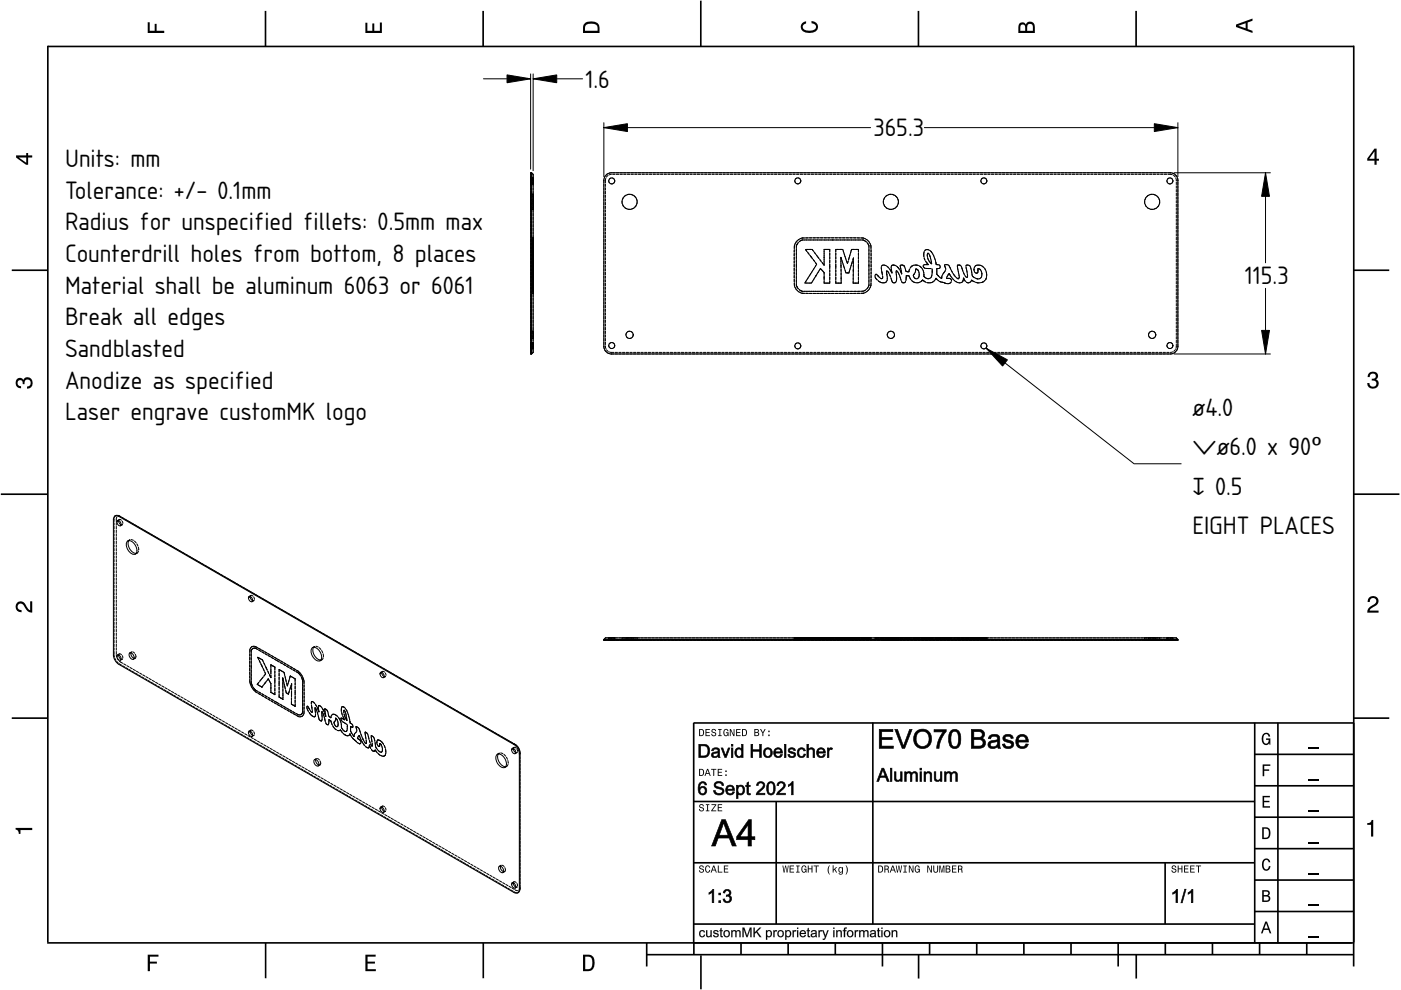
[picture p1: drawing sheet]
<svg xmlns="http://www.w3.org/2000/svg" width="297mm" height="210mm" viewBox="0 0 297 210" stroke-linecap="round" stroke-linejoin="round" font-family="sans-serif">
<defs><g id="words">
<g font-size="5">
<text x="124.1" y="18.6">1.6</text>
<text x="185.2" y="28.9">365.3</text>
<text x="13.8" y="35.4">Units: mm</text>
<text x="13.8" y="42.1">Tolerance: +/- 0.1mm</text>
<text x="13.8" y="48.8">Radius for unspecified fillets: 0.5mm max</text>
<text x="13.8" y="55.5">Counterdrill holes from bottom, 8 places</text>
<text x="13.8" y="62.3">Material shall be aluminum 6063 or 6061</text>
<text x="263.9" y="60.3">115.3</text>
<text x="13.8" y="69">Break all edges</text>
<text x="13.8" y="75.7">Sandblasted</text>
<text x="13.8" y="82.4">Anodize as specified</text>
<text x="13.8" y="89.1">Laser engrave customMK logo</text>
<text x="252.8" y="88.1">ø4.0</text>
<text x="252.8" y="96.5">⌵ø6.0 x 90º</text>
<text x="252.8" y="104.9">↧ 0.5</text>
<text x="252.8" y="113.3">EIGHT PLACES</text>
</g>
</g></defs>
<g fill="none" stroke="#000" stroke-width=".35">
<path d="M10.1 9.7v190.1M10.1 9.9h277M56.3 2.3v7.5M102.4 2.3v7.5M148.6 .1v9.8M194.7 2.3v7.5M240.9 2.3v7.5M287 9.7v195.2M2.5 57.3h7.5M287.1 57.3h7.4M.2 104.8h10M287 104.8h9.7"/>
<path d="M2.5 152.3h7.5M147 153.3h140.1M147.1 153.3v49.1M185.1 153.2v42.8M266 159.9h21M266 153.3v46.7M270.9 153.3v46.7M287.1 152.3h7.4M147 169.9h119M164.6 169.9v26M266 179.9h21M266 173.3h21"/>
<path d="M266 166.6h21M10 199.9h277.1M56.3 199.9v7.5M102.5 199.9v7.5M137.1 199.9v5M147 195.9h119M147 182.9h119M157.1 199.9v2.5M167.1 199.9v2.5M177.1 199.9v2.5M187.1 199.9v5M197.1 199.9v2.5"/>
<path d="M207.1 199.9v2.5M217.1 199.9v2.5M227.1 199.9v2.5M237.1 199.9v5M247 182.9v13M247.1 199.9v2.5M257.1 199.9v2.5M266 193.3h21M266 186.6h21M267.1 199.9v2.5M277.1 199.9v2.5M137.1 202.4h150"/>
<path d="M148.6 202.6v7.2M194.8 202.4v5.1M240.9 202.4v5.1"/>
</g>
<g fill="#000">
<path d="M31.3 4.7h.4v1.8h1.1v-1.4h.4v1.4h1.6v.5h-3.5z" fill-rule="evenodd"/>
<path d="M77.5 4.8h.4v1.7h1v-1.5h.5v1.5h1.1v-1.7h.5v2.2h-3.5z" fill-rule="evenodd"/>
<path d="M124.1 4.9a2.19 2.19 0 0 0-.5 2.1h3.5v-1.2a1.42 1.42 0 0 0-1.7-1.3zM124.3 5.2a2.14 2.14 0 0 1 2.3 .3l.1 1h-2.7l.1-1z" fill-rule="evenodd"/>
<path d="M170.1 4.9l.8-.4v.5a.7 .7 0 0 0-.7 .5 .7 .7 0 0 0 .3 .8 1.69 1.69 0 0 0 2.5-.6 .9 .9 0 0 0-.9-.8v-.5a1.24 1.24 0 0 1 1.3 1.1 1.24 1.24 0 0 1-1 1.4 2.22 2.22 0 0 1-2.5-.7l-.1-.5z" fill-rule="evenodd"/>
<path d="M216.1 5l-.2 .8v1.2h3.5v-1.3a.98 .98 0 0 0-.7-1.1 .98 .98 0 0 0-1.2 .6 .84 .84 0 0 0-1.4-.2zM216.4 5.3a.54 .54 0 0 1 .7-.1 .54 .54 0 0 1 .3 .6v.7h-1.1zM217.9 5.2a.62 .62 0 0 1 .7-.1 .62 .62 0 0 1 .4 .6v.8h-1.2z" fill-rule="evenodd"/>
<path d="M262.1 5.2v.5l3.5 1.3v-.5l-1.1-.3v-1.4l1.1-.4v-.5zM262.6 5.5l1.5-.6v1.1z" fill-rule="evenodd"/>
<path d="M3.4 32.9v.5l2.1 1.5h.5v-1.5h.8v-.5h-.8v-.5h-.4v.5zM4 33.4h1.6v1.1z" fill-rule="evenodd"/>
<path d="M291.4 31.5l-1.5 2.1v.5h1.5v.8h.5v-.8h.5v-.4h-.5v-2.2zM291.4 32.1v1.6h-1.1z" fill-rule="evenodd"/>
<path d="M3.6 80.4a.86 .86 0 0 1 1.4 .1 1.06 1.06 0 0 1 1.2-.5 1.06 1.06 0 0 1 .7 1.2 1.1 1.1 0 0 1-1.2 1.2v-.4a.71 .71 0 0 0 .8-1 .71 .71 0 0 0-1.3-.1v.6h-.4a.61 .61 0 0 0-.3-.8 .61 .61 0 0 0-.8 .2 .61 .61 0 0 0 .2 .8l.6 .2v.4a1.15 1.15 0 0 1-1.2-.6 1.15 1.15 0 0 1 .3-1.3z" fill-rule="evenodd"/>
<path d="M290.3 79.1a1.08 1.08 0 0 1 1.3-.2 1.08 1.08 0 0 1 .5 1.3l-.4 .2a1.06 1.06 0 0 1 .6 1.3 1.06 1.06 0 0 1-1.2 .7 1.1 1.1 0 0 1-1.2-1.2h.4a.71 .71 0 0 0 1 .8 .71 .71 0 0 0 .1-1.3h-.6v-.4a.61 .61 0 0 0 .8-.3 .61 .61 0 0 0-.2-.8 .61 .61 0 0 0-.8 .2l-.2 .5h-.4z" fill-rule="evenodd"/>
<path d="M3.6 127.8a1.22 1.22 0 0 1 2 .7l.4 .6 .4 .3v-1.9h.4v2.4a1.8 1.8 0 0 1-1.7-1.4 .71 .71 0 0 0-.9-.5 .71 .71 0 0 0-.5 .8 .71 .71 0 0 0 .9 .6v.4a1.18 1.18 0 0 1-1.2-.6 1.18 1.18 0 0 1 .2-1.4z" fill-rule="evenodd"/>
<path d="M290.3 126.7a1.18 1.18 0 0 1 1.9 .3 1.18 1.18 0 0 1-1 1.7l-.5 .3-.3 .5h1.9v.4h-2.4a1.8 1.8 0 0 1 1.4-1.7 .71 .71 0 0 0 .5-.9 .71 .71 0 0 0-.9-.5 .71 .71 0 0 0-.5 .8h-.4z" fill-rule="evenodd"/>
<path d="M148.2 154.6v1.5h.5a.77 .77 0 0 0 .6-.8 .77 .77 0 0 0-.6-.7zM148.4 154.8a.58 .58 0 0 1 .7 .5 .58 .58 0 0 1-.7 .6zM149.6 154.6v1.5h.9v-.2h-.7v-.5h.6v-.2h-.6v-.4h.7v-.2zM151 154.7a.53 .53 0 0 0 0 .6 .53 .53 0 0 0 .6 .2 .32 .32 0 0 1-.3 .5 .32 .32 0 0 1-.3-.4h-.2a.5 .5 0 0 0 .7 .5 .5 .5 0 0 0 .1-.8l-.4-.1a.28 .28 0 0 1-.1-.4 .28 .28 0 0 1 .4-.1 .28 .28 0 0 1 .1 .3h.2a.51 .51 0 0 0-.3-.4 .51 .51 0 0 0-.5 .1zM152.3 154.6v.2h.2v1.1h-.2v.2h.7v-.2h-.3v-1.1h.3v-.2zM153.5 154.7a.81 .81 0 0 0 .5 1.4l.3-.2 .2 .2v-.8h-.6v.1h.4l-.2 .5a.6 .6 0 0 1-.5-.6 .6 .6 0 0 1 .4-.6l.2 .3h.2l-.1-.3a.53 .53 0 0 0-.8 0zM154.7 154.6v1.5h.2v-1.3l.6 1.3h.2v-1.5h-.2v1.2l-.5-1.2zM156.1 154.6v1.5h.9v-.2h-.7v-.5h.6v-.2h-.6v-.4h.7v-.2zM157.3 154.6v1.5h.5a.77 .77 0 0 0 .6-.8 .77 .77 0 0 0-.6-.7zM157.5 154.8a.58 .58 0 0 1 .7 .5 .58 .58 0 0 1-.7 .6zM159.9 154.6v1.5h.6a.42 .42 0 0 0 .5-.3 .42 .42 0 0 0-.3-.5l.2-.2-.1-.4zM160.1 154.8h.3a.23 .23 0 0 1 .3 .2 .23 .23 0 0 1-.3 .2h-.3zM160.1 155.4h.4a.26 .26 0 0 1 .3 .2 .26 .26 0 0 1-.3 .3h-.4zM161.1 154.6l.5 .9v.6h.2v-.6l.5-.9h-.2l-.4 .7-.3-.7zM162.9 155.8v.3h.3v-.3zM162.9 154.9v.3h.3v-.3z" fill-rule="evenodd"/>
<path d="M267.8 155.7a.85 .85 0 0 1 .9-.3 .85 .85 0 0 1 .6 .8h-.3l-.1-.3a.49 .49 0 0 0-.4-.3 .49 .49 0 0 0-.5 .3 1.2 1.2 0 0 0 .4 1.8 .66 .66 0 0 0 .6-.8h-.6v-.3h.9v1.3h-.1l-.1-.3-.3 .3a.85 .85 0 0 1-1.2-.7v-1.1z" fill-rule="evenodd"/>
<path d="M3.3 175.5h3.5v.5h-2.5v.8h-.3a.77 .77 0 0 0-.7-.9z" fill-rule="evenodd"/>
<path d="M148.4 170.6a.53 .53 0 0 0 0 .6 .53 .53 0 0 0 .6 .2 .32 .32 0 0 1-.3 .5 .32 .32 0 0 1-.3-.4h-.2a.5 .5 0 0 0 .7 .6 .5 .5 0 0 0 .1-.9l-.4-.1a.28 .28 0 0 1-.1-.4 .28 .28 0 0 1 .4-.1 .28 .28 0 0 1 .1 .4h.2a.51 .51 0 0 0-.3-.5 .51 .51 0 0 0-.5 .1zM149.7 170.5v.2h.2v1.1h-.2v.2h.7v-.2h-.3v-1.1h.3v-.2zM150.8 170.5v.2h.8l-.8 1.3h1.1v-.2h-.9l.9-1.3zM152.2 170.5v1.5h.9v-.2h-.7v-.5h.6v-.2h-.6v-.4h.7v-.2z" fill-rule="evenodd"/>
<path d="M148.2 163v1.5h.5a.77 .77 0 0 0 .6-.7 .77 .77 0 0 0-.6-.8zM148.4 163.2a.57 .57 0 0 1 .7 .6 .57 .57 0 0 1-.7 .5zM149.9 163l-.5 1.5h.2l.1-.4h.6l.2 .4h.2l-.6-1.5zM150 163.2l.3 .7h-.5zM150.8 163v.2h.4v1.3h.2v-1.3h.5v-.2zM152.2 163v1.5h.9v-.2h-.7v-.5h.6v-.2h-.6v-.4h.7v-.2zM153.8 164.2v.3h.3v-.3zM153.8 163.4v.3h.3v-.3z" fill-rule="evenodd"/>
<path d="M267.7 168.7h1.5v.3h-1.2v.8h1.1v.3h-1.1v.8h1.3v.3h-1.6z" fill-rule="evenodd"/>
<path d="M267.7 162.1h1.6v.3h-1.3v.7h1.1v.3h-1.1v1.2h-.3z" fill-rule="evenodd"/>
<path d="M267.6 175.4v2.5h.8a1.37 1.37 0 0 0 .7-2.2 1.56 1.56 0 0 0-1.5-.3zM267.9 175.7a.98 .98 0 0 1 1.2 .7 .98 .98 0 0 1-.7 1.2h-.5z" fill-rule="evenodd"/>
<path d="M289.9 174.5a.77 .77 0 0 0 .9-.6h.4v3.5h-.5v-2.5h-.8z" fill-rule="evenodd"/>
<path d="M148.4 183.6a.53 .53 0 0 0 0 .6 .53 .53 0 0 0 .6 .2 .32 .32 0 0 1-.3 .5 .32 .32 0 0 1-.3-.4h-.2a.5 .5 0 0 0 .7 .6 .5 .5 0 0 0 .1-.9l-.4-.1a.28 .28 0 0 1-.1-.4 .28 .28 0 0 1 .4-.1 .28 .28 0 0 1 .1 .4h.2a.51 .51 0 0 0-.3-.5 .51 .51 0 0 0-.5 .1zM149.6 183.7l-.1 .2a.67 .67 0 0 0 .1 .9 .67 .67 0 0 0 .8 .1l.2-.4h-.2l-.2 .3a.6 .6 0 0 1-.5-.5 .6 .6 0 0 1 .4-.6l.3 .3h.2l-.2-.4a.5 .5 0 0 0-.8 .1zM151.2 183.5l-.5 1.5h.2l.1-.4h.6l.2 .4h.2l-.6-1.5zM151.3 183.7l.3 .7h-.5zM152.2 183.5v1.5h1v-.2h-.8v-1.3zM153.5 183.5v1.5h.9v-.2h-.7v-.5h.6v-.2h-.6v-.4h.7v-.2z" fill-rule="evenodd"/>
<path d="M165.9 183.5l.3 1.5h.1l.3-1.3 .2 1.3h.2l.2-1.5h-.1l-.2 1.3-.2-1.3h-.2l-.2 1.3-.2-1.3zM167.4 183.5v1.5h1v-.2h-.8v-.5h.7v-.2h-.7v-.4h.7v-.2zM168.8 183.5v.2h.3v1.1h-.3v.2h.7v-.2h-.2v-1.1h.2v-.2zM170.1 183.7a.82 .82 0 0 0 .5 1.3l.3-.2 .1 .2v-.8h-.5v.2h.3l-.2 .4a.6 .6 0 0 1-.5-.5 .6 .6 0 0 1 .5-.6l.2 .3h.2l-.2-.4a.53 .53 0 0 0-.7 .1zM171.3 183.5v1.5h.2v-.7h.6v.7h.2v-1.5h-.2v.6h-.6v-.6zM172.5 183.5v.2h.5v1.3h.2v-1.3h.4v-.2zM175.8 183.5a1.35 1.35 0 0 0 .2 1.9 1.84 1.84 0 0 1 0-1.9zM176.5 183.5v1.5h.2v-.4l.2-.2 .4 .6h.2l-.4-.7 .4-.5h-.2l-.6 .6v-.9zM177.9 184a.59 .59 0 0 0-.2 .7 .59 .59 0 0 0 .7 .3l.1-.2a.31 .31 0 0 1-.1 .5 .31 .31 0 0 1-.4-.2h-.2a.47 .47 0 0 0 .5 .4 .47 .47 0 0 0 .4-.5v-1.2h-.2v.2l-.3-.2zM178 184.1l.1-.1a.42 .42 0 0 1 .4 .4 .42 .42 0 0 1-.4 .5l-.1-.3zM179.3 183.5a1.85 1.85 0 0 1 0 1.9 1.22 1.22 0 0 0 0-1.9z" fill-rule="evenodd"/>
<path d="M186.2 183.5v1.5h.5a.77 .77 0 0 0 .6-.7 .77 .77 0 0 0-.6-.8zM186.4 183.7a.58 .58 0 0 1 .6 .6 .58 .58 0 0 1-.6 .5zM187.5 183.5v1.5h.2v-.6a.45 .45 0 0 1 .5 .1 .45 .45 0 0 1 .1 .5h.2l-.2-.7a.42 .42 0 0 0 .1-.5 .42 .42 0 0 0-.4-.3zM187.7 183.7h.2a.26 .26 0 0 1 .4 .3 .26 .26 0 0 1-.4 .2h-.2zM189.2 183.5l-.6 1.5h.2l.2-.4h.6l.1 .4h.2l-.5-1.5zM189.3 183.7l.2 .7h-.4zM189.9 183.5l.3 1.5h.2l.2-1.3 .2 1.3h.2l.3-1.5h-.2l-.2 1.3-.2-1.3h-.2l-.2 1.3-.2-1.3zM191.5 183.5v.2h.3v1.1h-.3v.2h.8v-.2h-.3v-1.1h.3v-.2zM192.7 183.5v1.5h.2v-1.2l.5 1.2h.3v-1.5h-.2v1.2l-.6-1.2zM194.1 183.7a.81 .81 0 0 0 .5 1.3l.3-.2 .1 .2v-.8h-.5v.2h.3l-.2 .4a.6 .6 0 0 1-.5-.5 .6 .6 0 0 1 .5-.6l.2 .3h.2l-.2-.4a.53 .53 0 0 0-.7 .1zM196.6 183.5v1.5h.2v-1.2l.6 1.2h.2v-1.5h-.2v1.2l-.6-1.2zM197.9 183.5v.9a.52 .52 0 0 0 .5 .6 .52 .52 0 0 0 .5-.6v-.9h-.2v.9a.33 .33 0 0 1-.3 .5 .33 .33 0 0 1-.3-.5v-.9zM199.2 183.5v1.5h.1v-1.4l.3 1.4h.2l.3-1.4v1.4h.1v-1.5h-.2l-.3 1.3-.3-1.3zM200.5 183.5v1.5h.6a.42 .42 0 0 0 .4-.3 .42 .42 0 0 0-.2-.5l.2-.2-.1-.4zM200.7 183.7h.3a.23 .23 0 0 1 .3 .2 .23 .23 0 0 1-.3 .2h-.3zM200.7 184.3h.3a.26 .26 0 0 1 .3 .3 .26 .26 0 0 1-.3 .2h-.3zM201.8 183.5v1.5h1v-.2h-.8v-.5h.7v-.2h-.7v-.4h.8v-.2zM203.1 183.5v1.5h.2v-.6a.45 .45 0 0 1 .5 .1 .45 .45 0 0 1 .1 .5h.2l-.2-.7a.42 .42 0 0 0 .1-.5 .42 .42 0 0 0-.4-.3zM203.3 183.7h.3a.26 .26 0 0 1 .3 .3 .26 .26 0 0 1-.4 .2h-.2z" fill-rule="evenodd"/>
<path d="M248.5 183.6a.53 .53 0 0 0 0 .6 .53 .53 0 0 0 .6 .2 .32 .32 0 0 1-.2 .5 .32 .32 0 0 1-.3-.4h-.2a.5 .5 0 0 0 .6 .6 .5 .5 0 0 0 .2-.9l-.4-.1a.28 .28 0 0 1-.1-.4 .28 .28 0 0 1 .3-.1 .28 .28 0 0 1 .2 .4h.2a.51 .51 0 0 0-.3-.5 .51 .51 0 0 0-.6 .1zM249.7 183.5v1.5h.2v-.7h.6v.7h.2v-1.5h-.2v.6h-.6v-.6zM251 183.5v1.5h1v-.2h-.8v-.5h.7v-.2h-.7v-.4h.8v-.2zM252.3 183.5v1.5h1v-.2h-.8v-.5h.7v-.2h-.7v-.4h.8v-.2zM253.5 183.5v.2h.5v1.3h.2v-1.3h.5v-.2z" fill-rule="evenodd"/>
<path d="M268.3 195.4l-1 2.5h.4l.2-.7h1l.3 .7h.3l-.9-2.5zM268.4 195.8l.4 1.1h-.7z" fill-rule="evenodd"/>
<path d="M267.6 188.7v2.5h1a.7 .7 0 0 0 .7-.5 .7 .7 0 0 0-.4-.8 .61 .61 0 0 0 .3-.8 .61 .61 0 0 0-.7-.4zM267.9 189h.6a.38 .38 0 0 1 .4 .4 .38 .38 0 0 1-.5 .4h-.5zM267.9 190.1h.6a.44 .44 0 0 1 .5 .4 .44 .44 0 0 1-.5 .4h-.6z" fill-rule="evenodd"/>
<path d="M267.8 182.3a.85 .85 0 0 1 .9-.3 .85 .85 0 0 1 .6 .8h-.3l-.1-.2a.47 .47 0 0 0-.4-.3 .47 .47 0 0 0-.4 .3 1.21 1.21 0 0 0 .4 1.7 .64 .64 0 0 0 .5-.7h.4a.89 .89 0 0 1-.8 1 .89 .89 0 0 1-1-.7v-1.1z" fill-rule="evenodd"/>
<path d="M31.3 202.4h2.3v.4h-1.8v1.1h1.5v.4h-1.5v1.6h-.5z" fill-rule="evenodd"/>
<path d="M77.5 202.4h2.1v.4h-1.7v1.1h1.6v.4h-1.6v1.2h1.8v.4h-2.2z" fill-rule="evenodd"/>
<path d="M123.6 202.4v3.5h1.2a1.42 1.42 0 0 0 1.3-1.7 1.38 1.38 0 0 0-1.3-1.8zM124.1 202.8l1 .1a1.89 1.89 0 0 1 0 2.5l-1 .1z" fill-rule="evenodd"/>
</g>
<path d="M277.3 158.6h2.2M277.3 178.6h2.2M277.3 172h2.2M277.3 165.3h2.2M277.3 198.6h2.2M277.3 192h2.2M277.3 185.3h2.2" fill="none" stroke="#000" stroke-width=".25"/>
<g fill="#000">
<path d="M186.3 154.6h3.1v.6l-2.5-.1v1.3l2.3-.1v.6l-2.3-.1v1.4l2.6-.1v.6h-3.2zM186.4 154.7v4h3v-.5l-2.5 .1v-1.5h2.3v-.4h-2.3v-1.3h2.4v-.4zM189.6 154.6h.7l1.2 3.6 1.3-3.6h.7l-1.6 4.1h-.7zM189.7 154.7l1.6 4h.5l1.6-4h-.6l-1.3 3.8-1.2-3.8zM194.2 155.1a2.1 2.1 0 0 1 3.3 .7 2.1 2.1 0 0 1-1.6 3 2.16 2.16 0 0 1-2.1-1.3 2.16 2.16 0 0 1 .4-2.4zM194.3 155.2a1.99 1.99 0 0 0-.3 2.6 1.99 1.99 0 0 0 2.5 .6 1.98 1.98 0 0 0 .7-2.8 1.98 1.98 0 0 0-2.9-.4zM194.7 155.5a1.58 1.58 0 0 0-.4 1.7 1.58 1.58 0 0 0 1.6 1 1.6 1.6 0 0 0 1-1.7 1.6 1.6 0 0 0-1.3-1.4zM194.6 155.4a1.5 1.5 0 0 1 1.9-.1 1.5 1.5 0 0 1 .5 1.7 1.47 1.47 0 0 1-1.8 1.3 1.47 1.47 0 0 1-1-2zM198 154.6h2.7v.5a7.1 7.1 0 0 0-1.6 3.6h-.6l.2-1.2 .5-1.3 .8-1h-2zM198 154.7v.5l2.1-.1-.9 1.5-.6 2.1h.5l.2-1.5a4.8 4.8 0 0 1 1.3-2.1v-.4zM201.6 154.8a1.4 1.4 0 0 1 1.6 0 1.4 1.4 0 0 1 .6 1.5 2.07 2.07 0 0 1-1.1 2.5 1.38 1.38 0 0 1-1.6-1.6 2.73 2.73 0 0 1 .5-2.4zM201.7 154.9a3.4 3.4 0 0 0-.2 3.4 1.3 1.3 0 0 0 1.6 .2 1.3 1.3 0 0 0 .5-1.5 2.01 2.01 0 0 0-.8-2.2l-.6-.1zM201.9 155.3a3.7 3.7 0 0 0 .1 2.8 .78 .78 0 0 0 .9-.1 .78 .78 0 0 0 .2-.9v-.9a.79 .79 0 0 0-.2-.8 .79 .79 0 0 0-.8-.2zM202 155.1a.91 .91 0 0 1 1 .1 .91 .91 0 0 1 .3 1v.9a.87 .87 0 0 1-.4 1.1 .87 .87 0 0 1-1.1-.2 3.1 3.1 0 0 1 .2-2.9zM205.9 154.6h1.5a1.04 1.04 0 0 1 1.3 .6 1.04 1.04 0 0 1-.5 1.3 1.1 1.1 0 0 1 .8 1.2 1.1 1.1 0 0 1-1.1 1h-2zM205.9 154.7v4l1.6-.1a1.06 1.06 0 0 0 1.3-.7 1.06 1.06 0 0 0-.8-1.4 .96 .96 0 0 0 .6-1.2 .96 .96 0 0 0-1.2-.6zM206.5 155.1v1.2h.8a.61 .61 0 0 0 .9-.6 .61 .61 0 0 0-.9-.5zM206.4 155.1h.9a.71 .71 0 0 1 .9 .3 .71 .71 0 0 1-.3 1h-1.5zM206.5 156.8v1.4l1-.1a.67 .67 0 0 0 .9-.7 .67 .67 0 0 0-1-.5zM206.4 156.7h1a.75 .75 0 0 1 1 .5 .75 .75 0 0 1-.6 1l-1.4 .1zM209.8 155.9a1.4 1.4 0 0 1 2.2 .4l.1 1.8 .1 .6h-.6l-.1-.4a1.2 1.2 0 0 1-1.2 .5 1.2 1.2 0 0 1-.9-.9 1.64 1.64 0 0 1 1.8-1.1h.3a.75 .75 0 0 0-.7-.6 .75 .75 0 0 0-.8 .5l-.5-.1zM209.9 156l-.4 .6 .5 .1a.74 .74 0 0 1 .6-.7 .74 .74 0 0 1 .7 .3l.1-.1a.39 .39 0 0 1 .2 .4 .39 .39 0 0 1-.3 .3l-1.1 .2a.9 .9 0 0 0-.6 1.2 1.33 1.33 0 0 0 2-.1v.5h.5l-.2-.6v-1.8a1.39 1.39 0 0 0-2-.3zM210.2 157.6l-.1 .1a.6 .6 0 0 0 .5 .6 .6 .6 0 0 0 .7-.3l.2-.8zM210.1 157.5l1.4-.4a.85 .85 0 0 1-.4 1.2 .85 .85 0 0 1-1.2-.4zM212.8 156l.1-.1a1.21 1.21 0 0 1 2 .7h-.5a.63 .63 0 0 0-.6-.4 .63 .63 0 0 0-.6 .3l.1 .3 .5 .1a.98 .98 0 0 1 1.2 .9 .98 .98 0 0 1-1.2 1 1.03 1.03 0 0 1-1.3-1.1h.5a.72 .72 0 0 0 .6 .6 .72 .72 0 0 0 .8-.4l-.1-.3h-.3a1.47 1.47 0 0 1-1.4-.9zM212.9 156.1a.74 .74 0 0 0-.1 .8 .74 .74 0 0 0 .7 .4l.3 .1a.52 .52 0 0 1 .7 .5 .52 .52 0 0 1-.7 .5l-.6-.2-.2-.5-.5 .1a1.22 1.22 0 0 0 1.2 .9 1.22 1.22 0 0 0 1.2-.9 1.57 1.57 0 0 0-1.5-.9l-.3-.2a.64 .64 0 0 1 .4-.7 .64 .64 0 0 1 .8 .3l.1 .3 .4-.1a1.25 1.25 0 0 0-1.9-.4zM215.7 156.1a1.38 1.38 0 0 1 1.7-.3 1.38 1.38 0 0 1 .6 1.6l-2.1-.1a.81 .81 0 0 0 .7 .9 .81 .81 0 0 0 .9-.5h.5a1.29 1.29 0 0 1-2.1 .9 1.8 1.8 0 0 1-.2-2.5zM215.8 156.1a1.44 1.44 0 0 0-.2 2 1.44 1.44 0 0 0 1.9 .3l.5-.6-.5-.1a.85 .85 0 0 1-1 .7 .85 .85 0 0 1-.6-1.1h2.1a1.29 1.29 0 0 0-.7-1.4 1.29 1.29 0 0 0-1.5 .2zM216.2 156.4l-.3 .5h1.6a.74 .74 0 0 0-.5-.7 .74 .74 0 0 0-.8 .2zM216.1 156.3l.6-.3 .5 .2 .3 .3 .1 .5h-1.8z"/>
<path d="M186.4 154.7h2.9v.4h-2.4v1.3h2.3v.4h-2.3v1.4h2.5v.5h-3zM189.7 154.7h.6l1.2 3.5 1.3-3.5h.6l-1.6 4h-.5zM194.2 155.2a2.03 2.03 0 0 1 3.2 .7 2.03 2.03 0 0 1-1.5 2.8 2.08 2.08 0 0 1-2.1-1.2 2.08 2.08 0 0 1 .4-2.3zM194.6 155.4a1.65 1.65 0 0 0-.3 1.9 1.65 1.65 0 0 0 1.6 .9 1.66 1.66 0 0 0 1.1-1.7 1.66 1.66 0 0 0-1.4-1.5zM198 154.7h2.6v.4l-1.1 1.8-.4 1.8h-.5l.2-1.2 .5-1.3 .7-1h-2zM201.7 154.9a1.33 1.33 0 0 1 1.5 0 1.33 1.33 0 0 1 .5 1.4 2.01 2.01 0 0 1-1 2.4 1.31 1.31 0 0 1-1.6-1.5 2.68 2.68 0 0 1 .6-2.3zM202 155.2a3 3 0 0 0 0 3 .84 .84 0 0 0 1-.1 .84 .84 0 0 0 .2-1v-.9a.85 .85 0 0 0-.2-.9 .85 .85 0 0 0-1-.1zM205.9 154.7h1.5a1.02 1.02 0 0 1 1.3 .5 1.02 1.02 0 0 1-.5 1.3 1.13 1.13 0 0 1 .7 1.5 1.13 1.13 0 0 1-1.4 .7h-1.6zM206.5 155.1v1.2h.8a.67 .67 0 0 0 .9-.6 .67 .67 0 0 0-.9-.6zM206.5 156.8v1.4h1a.73 .73 0 0 0 .9-.8 .73 .73 0 0 0-1-.6zM209.9 156a1.4 1.4 0 0 1 2 .3l.2 2.4h-.5l-.1-.4a1.19 1.19 0 0 1-2-.4 1.19 1.19 0 0 1 1.5-1h.3a.41 .41 0 0 0 .1-.5 .41 .41 0 0 0-.4-.3l-.7 .1-.3 .5-.5-.1zM210.1 157.6a.54 .54 0 0 0 .1 .7 .54 .54 0 0 0 .7 0 .89 .89 0 0 0 .6-1.1zM212.8 156a1.22 1.22 0 0 1 2 .5l-.4 .1a.65 .65 0 0 0-.7-.5 .65 .65 0 0 0-.6 .5l.3 .2a1.41 1.41 0 0 1 1.5 1 1.23 1.23 0 0 1-1.2 1 1.23 1.23 0 0 1-1.2-1l.5-.1a.7 .7 0 0 0 .7 .6 .7 .7 0 0 0 .7-.6l-.2-.2a1.66 1.66 0 0 1-1.6-1zM215.7 156.1a1.35 1.35 0 0 1 1.7-.3 1.35 1.35 0 0 1 .6 1.5h-2.1a.84 .84 0 0 0 .6 1 .84 .84 0 0 0 1-.6l.5 .1a1.42 1.42 0 0 1-1.9 .8 1.42 1.42 0 0 1-.6-2zM216.2 156.3l-.3 .6h1.6a.8 .8 0 0 0-.5-.7 .8 .8 0 0 0-.8 .1z"/>
<path d="M148.1 157.7l1.4 .1 .5 .3a1.35 1.35 0 0 1 .5 1.5 1.2 1.2 0 0 1-1.3 1.1h-1.1zM148.2 157.8v2.8l1-.1a1.41 1.41 0 0 0 1.2-.9 1.41 1.41 0 0 0-.4-1.5l-.5-.2zM148.5 158.1v2.2l.6-.1a1.06 1.06 0 0 0 .9-.8 1.06 1.06 0 0 0-.4-1.1zM148.5 158.1h.8a1.17 1.17 0 0 1 .9 1.1 1.17 1.17 0 0 1-.9 1.1h-.8zM151 158.8a.91 .91 0 0 1 1-.4 .91 .91 0 0 1 .6 .9l.2 1.4h-.5v-.3a.73 .73 0 0 1-1.2 .2 .73 .73 0 0 1 .1-1.1l1-.2a.52 .52 0 0 0-.5-.4 .52 .52 0 0 0-.5 .4l-.4-.1zM151.1 158.9l-.2 .3h.3a.51 .51 0 0 1 .4-.4 .51 .51 0 0 1 .5 .1l.2 .5-1 .1a.56 .56 0 0 0-.4 .5 .56 .56 0 0 0 .4 .6l.6-.1 .4-.3v.4h.4l-.2-.4 .1-1.2a.99 .99 0 0 0-1.5-.1zM151.3 159.9v.1a.49 .49 0 0 0 .4 .3 .49 .49 0 0 0 .5-.2v-.5zM151.3 159.8l.9-.3a.58 .58 0 0 1-.3 .9 .58 .58 0 0 1-.8-.4zM152.8 158.5h.5l.5 1.7 .6-1.7h.4l-.8 2.2h-.4zM152.9 158.6l.8 2h.3l.8-2h-.4l-.6 1.8-.5-1.8zM155 157.7h.5v.6h-.5zM155.1 157.8v.4h.3v-.4zM155 158.5h.5v2.2h-.5zM155.1 158.6v2h.3v-2zM156 158.7a.73 .73 0 0 1 1.2 .1l-.1-1.1h.5v3h-.4v-.4a.74 .74 0 0 1-1.3 0 1.41 1.41 0 0 1 .1-1.6zM156.1 158.8a.97 .97 0 0 0-.2 1.2 .97 .97 0 0 0 1.1 .5l.3-.4-.1 .5h.3v-2.8h-.3l.1 1.2a.7 .7 0 0 0-1.2-.2zM156.3 159a.73 .73 0 0 0-.1 .8 .73 .73 0 0 0 .7 .5 .73 .73 0 0 0 .3-.8 .73 .73 0 0 0-.7-.6zM156.2 159a.69 .69 0 0 1 1 0 .69 .69 0 0 1 .1 .9 .62 .62 0 0 1-.8 .5 .62 .62 0 0 1-.4-.8zM159.2 157.7h.5v1.3h1.3v-1.3h.5v3h-.5v-1.4h-1.4l.1 1.4h-.5zM159.2 157.8v2.8h.4l-.1-1.4h1.6l-.1 1.4h.4v-2.8h-.4l.1 1.2h-1.6l.1-1.2zM162.1 158.7a1.08 1.08 0 0 1 1.5 .2 1.08 1.08 0 0 1-.2 1.5 1.08 1.08 0 0 1-1.5-.2l-.1-.9zM162.2 158.8a1.03 1.03 0 0 0-.2 1.3 1.03 1.03 0 0 0 1.3 .4 1.01 1.01 0 0 0 .3-1.4 1.01 1.01 0 0 0-1.4-.3zM162.4 159.1a.66 .66 0 0 0-.1 .8 .66 .66 0 0 0 .9 .2 .66 .66 0 0 0 .1-.9 .66 .66 0 0 0-.9-.1zM162.3 159a.8 .8 0 0 1 1.2 .4 .8 .8 0 0 1-.7 1 .87 .87 0 0 1-.5-1.4zM164.2 158.8a.98 .98 0 0 1 1.3-.2 .98 .98 0 0 1 .4 1.1h-1.4a.55 .55 0 0 0 .4 .6 .55 .55 0 0 0 .6-.4h.4a.94 .94 0 0 1-.8 .9 .94 .94 0 0 1-1-.6l-.1-.9zM164.3 158.9a.98 .98 0 0 0 0 1.4 .98 .98 0 0 0 1.4 0l.2-.3h-.4a.6 .6 0 0 1-.7 .4 .6 .6 0 0 1-.4-.8l1.5 .1a1.17 1.17 0 0 0-.9-1.1zM164.6 159l-.2 .4h1.1a.57 .57 0 0 0-.9-.4zM164.5 158.9l.5-.1 .3 .1 .3 .6h-1.3zM166.2 157.7h.5v3h-.5zM166.3 157.8v2.8h.3v-2.8zM167.2 158.7l.2-.1a.8 .8 0 0 1 1.3 .6h-.4a.41 .41 0 0 0-.4-.3 .41 .41 0 0 0-.4 .3l.4 .2a.7 .7 0 0 1 .9 .6 .7 .7 0 0 1-.9 .7 .71 .71 0 0 1-.9-.8h.4a.5 .5 0 0 0 .4 .4 .5 .5 0 0 0 .5-.3v-.1h-.2a.94 .94 0 0 1-1-.9zM167.3 158.8a.58 .58 0 0 0 0 .7 .58 .58 0 0 0 .6 .2l.3 .1a.33 .33 0 0 1 .2 .3 .33 .33 0 0 1-.3 .3h-.2a.44 .44 0 0 1-.5-.5l-.4 .1a.82 .82 0 0 0 .9 .6 .82 .82 0 0 0 .7-.7l-.2-.3-1-.4a.45 .45 0 0 1 .4-.5 .45 .45 0 0 1 .5 .4h.3a.88 .88 0 0 0-1.3-.3zM169.3 158.7a.85 .85 0 0 1 .9-.2 .85 .85 0 0 1 .6 .7l-.4 .1a.52 .52 0 0 0-.6-.4 .52 .52 0 0 0-.4 .7 .5 .5 0 0 0 .4 .7 .5 .5 0 0 0 .6-.5h.4a.96 .96 0 0 1-1.2 .9 .96 .96 0 0 1-.6-1.3zM169.4 158.8a.95 .95 0 0 0-.2 1.4 .95 .95 0 0 0 1.4 .1l.2-.4h-.4a.6 .6 0 0 1-.7 .5 .6 .6 0 0 1-.4-.8 .59 .59 0 0 1 .4-.8 .59 .59 0 0 1 .7 .4h.4a.86 .86 0 0 0-1.4-.4zM171 157.7h.5l-.1 1.1a.75 .75 0 0 1 .9-.3 .75 .75 0 0 1 .5 .8v1.4h-.5v-1.4a.43 .43 0 0 0-.5-.4 .43 .43 0 0 0-.3 .6v1.2h-.5zM171.1 157.8v2.8h.3v-1.1a.56 .56 0 0 1 .4-.7 .56 .56 0 0 1 .6 .5v1.3h.3v-1.3a.68 .68 0 0 0-.6-.7 .68 .68 0 0 0-.7 .4v-1.2zM173.3 158.8a.98 .98 0 0 1 1.3-.2 .98 .98 0 0 1 .4 1.1h-1.5a.55 .55 0 0 0 .5 .6 .55 .55 0 0 0 .6-.4h.4a.94 .94 0 0 1-.8 .9 .94 .94 0 0 1-1-.6l-.1-.9zM173.4 158.9a.98 .98 0 0 0 0 1.4 .98 .98 0 0 0 1.4 0l.2-.3h-.4a.6 .6 0 0 1-.7 .4 .6 .6 0 0 1-.4-.8l1.5 .1a1.17 1.17 0 0 0-.9-1.1zM173.7 159l-.2 .4h1.1a.57 .57 0 0 0-.9-.4zM173.6 158.9l.5-.1 .3 .1 .3 .6h-1.3zM175.3 158.5h.5l-.1 .4a.47 .47 0 0 1 .4-.4 .47 .47 0 0 1 .5 .2l-.2 .4-.3-.1-.3 .1v1.6h-.5zM175.4 158.6v2h.3v-1.1a.47 .47 0 0 1 .1-.5 .47 .47 0 0 1 .6 0l.1-.4h-.4l-.3 .3h-.2l.1-.3z"/>
<path d="M148.2 157.8h.9a1.44 1.44 0 0 1 1.4 1.1 1.44 1.44 0 0 1-.7 1.6l-1.6 .1zM148.5 158.1v2.2h.6a1.07 1.07 0 0 0 1-1.1 1.07 1.07 0 0 0-1-1.1zM151 158.8a.87 .87 0 0 1 1-.3 .87 .87 0 0 1 .6 .8l.1 1.3h-.4v-.2a.74 .74 0 0 1-1 .3 .74 .74 0 0 1-.4-.9l.4-.3 .9-.2a.51 .51 0 0 0-.4-.5 .51 .51 0 0 0-.6 .4h-.3zM151.3 159.8a.36 .36 0 0 0 0 .5 .36 .36 0 0 0 .5 .1l.4-.3v-.5zM152.9 158.6h.4l.5 1.6 .6-1.6h.4l-.8 2h-.3zM155.1 157.8h.3v.4h-.3zM155.1 158.6h.3v2h-.3zM156.1 158.8a.76 .76 0 0 1 1.1 0v-1h.3v2.8h-.3v-.3a.91 .91 0 0 1-1.2 .1 .91 .91 0 0 1-.2-1.2zM156.3 159a.75 .75 0 0 0-.2 .9 .75 .75 0 0 0 .9 .4 .76 .76 0 0 0 .3-.9 .76 .76 0 0 0-.9-.5zM159.2 157.8h.4v1.2h1.4v-1.2h.4v2.8h-.4v-1.3h-1.4v1.3h-.4zM162.2 158.8a1.01 1.01 0 0 1 1.4 .2 1.01 1.01 0 0 1-.2 1.4 1.01 1.01 0 0 1-1.4-.2l-.1-.9zM162.4 159a.75 .75 0 0 0-.2 .9 .75 .75 0 0 0 .9 .4 .73 .73 0 0 0 .3-1 .73 .73 0 0 0-1-.3zM164.3 158.8a.94 .94 0 0 1 1.1-.2 .94 .94 0 0 1 .5 1.1h-1.5a.59 .59 0 0 0 .4 .6 .59 .59 0 0 0 .7-.3h.4a1 1 0 0 1-1.4 .5 1 1 0 0 1-.4-1.5zM164.6 159l-.2 .4h1.1a.56 .56 0 0 0-.3-.5 .56 .56 0 0 0-.6 .1zM166.3 157.8h.3v2.8h-.3zM167.2 158.8a.88 .88 0 0 1 1.4 .3h-.3a.4 .4 0 0 0-.4-.3 .4 .4 0 0 0-.4 .4l.2 .1a.86 .86 0 0 1 1 .9 .9 .9 0 0 1-.9 .4 .9 .9 0 0 1-.8-.6l.4-.1a.45 .45 0 0 0 .5 .5 .45 .45 0 0 0 .4-.5l-.2-.1a.89 .89 0 0 1-1-.8zM169.3 158.8a.86 .86 0 0 1 1.5 .4h-.4a.55 .55 0 0 0-.7-.3 .55 .55 0 0 0-.3 .7 .56 .56 0 0 0 .4 .7 .56 .56 0 0 0 .6-.4h.4a.94 .94 0 0 1-1.3 .7 .94 .94 0 0 1-.4-1.4zM171.1 157.8h.3v1a.72 .72 0 0 1 .9-.3 .72 .72 0 0 1 .4 .8v1.3h-.3v-1.3a.49 .49 0 0 0-.6-.4 .49 .49 0 0 0-.4 .6v1.1h-.3zM173.4 158.8a.94 .94 0 0 1 1.1-.2 .94 .94 0 0 1 .5 1.1h-1.5a.59 .59 0 0 0 .4 .6 .59 .59 0 0 0 .7-.3h.4a1 1 0 0 1-1.4 .5 1 1 0 0 1-.4-1.5zM173.7 159l-.2 .4h1.1a.56 .56 0 0 0-.3-.5 .56 .56 0 0 0-.6 .1zM175.4 158.6h.3v.3l.2-.3h.4h.2l-.1 .4a.45 .45 0 0 0-.5 0 .45 .45 0 0 0-.2 .5v1.1h-.3z"/>
<path d="M148.3 166a.84 .84 0 0 1 .9-.3 .84 .84 0 0 1 .6 .7h-.3a.58 .58 0 0 0-.8-.4 .58 .58 0 0 0-.3 .8v.3a.89 .89 0 0 1 1.4 .2 .89 .89 0 0 1-.8 1.3 1.24 1.24 0 0 1-1-1.8zM148.6 167.2a.63 .63 0 0 0 0 .9 .63 .63 0 0 0 .9-.1 .63 .63 0 0 0-.3-.9l-.4-.1zM151.6 165.9a1.1 1.1 0 0 1 1.8 .6h-.3a.66 .66 0 0 0-.7-.5 .66 .66 0 0 0-.6 .6l.4 .2a1.13 1.13 0 0 1 1.3 1.1 1.16 1.16 0 0 1-1.2 .7 1.16 1.16 0 0 1-1-1h.3a.76 .76 0 0 0 .8 .6 .76 .76 0 0 0 .7-.6l-.4-.3a1.04 1.04 0 0 1-1.2-1.2zM154.1 166.7a.94 .94 0 0 1 1.1-.1 .94 .94 0 0 1 .5 1h-1.5a.59 .59 0 0 0 .5 .7 .59 .59 0 0 0 .7-.4h.3a1 1 0 0 1-1.4 .5 1 1 0 0 1-.3-1.5zM154.4 166.9l-.2 .4h1.2a.56 .56 0 0 0-.4-.5 .56 .56 0 0 0-.6 .1zM156.1 166.5h.3v.3a.9 .9 0 0 1 1.3-.1 .9 .9 0 0 1 .1 1.2 .8 .8 0 0 1-.5 .6 .8 .8 0 0 1-.8-.2v1h-.4zM156.6 166.9a.73 .73 0 0 0-.2 .9 .73 .73 0 0 0 .9 .4 .75 .75 0 0 0 .3-.9 .75 .75 0 0 0-.9-.5zM158.4 166l.3-.2v.7h.4v.3h-.4v1.1l.1 .3h.3v.3a.51 .51 0 0 1-.6 0 .51 .51 0 0 1-.1-.6v-1.1h-.3v-.3h.3zM160.7 165.9a.91 .91 0 0 1 1.4 .2 .91 .91 0 0 1-.5 1.4l-.8 .7h1.4v.3h-1.9a3.2 3.2 0 0 1 1.4-1.6 .53 .53 0 0 0-.2-.9 .53 .53 0 0 0-.8 .6l-.3-.1zM162.9 165.9a1 1 0 0 1 1.2 .1 1 1 0 0 1 .3 1.1 1.02 1.02 0 0 1-.3 1.1 1.02 1.02 0 0 1-1.1 .2 2.13 2.13 0 0 1-.1-2.5zM163.2 166.1a1.89 1.89 0 0 0 .1 2.2h.3a1.73 1.73 0 0 0 0-2.3zM165 165.9a.91 .91 0 0 1 1.4 .2 .91 .91 0 0 1-.5 1.4l-.8 .7h1.4v.3h-1.8a3.2 3.2 0 0 1 1.3-1.6 .53 .53 0 0 0-.2-.9 .53 .53 0 0 0-.7 .6l-.4-.1zM167.1 166.4l.8-.7h.3v2.8h-.4v-2.2l-.7 .4z"/>
<path d="M148.3 166a.84 .84 0 0 1 .9-.4 .84 .84 0 0 1 .6 .9h-.4l-.1-.3a.57 .57 0 0 0-.7 0 .57 .57 0 0 0-.2 .6v.3a.9 .9 0 0 1 1.2-.3 .9 .9 0 0 1 .2 1.3 .98 .98 0 0 1-1.1 .5 .98 .98 0 0 1-.7-1v-1.1zM148.3 166a2.22 2.22 0 0 0 .2 2.4 .83 .83 0 0 0 1.3-.7 .83 .83 0 0 0-1.3-.7l-.2 .3a1.04 1.04 0 0 1 .4-1.2v-.1a.47 .47 0 0 1 .5 0 .47 .47 0 0 1 .3 .4h.3a.88 .88 0 0 0-1.5-.4zM148.5 167.7a.53 .53 0 0 0 1 0 .53 .53 0 0 0-1 0zM148.5 167.1a.64 .64 0 0 1 .9 .1 .64 .64 0 0 1 0 .9 .64 .64 0 0 1-.9 0l-.2-.5zM151.6 165.9a1.07 1.07 0 0 1 1.1-.3 1.07 1.07 0 0 1 .7 1h-.3a.64 .64 0 0 0-.6-.5 .64 .64 0 0 0-.7 .4l.6 .3a.96 .96 0 0 1 1.2 1 .96 .96 0 0 1-1.4 .8 .91 .91 0 0 1-.9-1l.3-.1a.75 .75 0 0 0 .7 .7 .75 .75 0 0 0 .8-.5l-1.3-.6a.67 .67 0 0 1-.2-1.2zM151.7 165.9a.73 .73 0 0 0-.1 .9 .73 .73 0 0 0 .7 .4l.5 .2a.46 .46 0 0 1 .4 .5 .46 .46 0 0 1-.5 .4 .78 .78 0 0 1-1.1-.7h-.3a1.12 1.12 0 0 0 1 .9 1.12 1.12 0 0 0 1.1-.8l-.4-.7-1.2-.3a.66 .66 0 0 1 .4-.8 .66 .66 0 0 1 .8 .3l.1 .3h.3a1.11 1.11 0 0 0-1.7-.6zM154.1 166.7a.98 .98 0 0 1 1.2-.2 .98 .98 0 0 1 .4 1.2l-1.4-.1a.55 .55 0 0 0 .4 .6 .55 .55 0 0 0 .7-.4h.3a.94 .94 0 0 1-.8 .9 .94 .94 0 0 1-1-.6l-.1-.9zM154.2 166.8a.98 .98 0 0 0-.1 1.4 .98 .98 0 0 0 1.4 0l.2-.3h-.3a.6 .6 0 0 1-.8 .4 .6 .6 0 0 1-.4-.8l1.5 .1a1.17 1.17 0 0 0-.9-1.1zM154.5 166.9l-.3 .4h1.2a.57 .57 0 0 0-.9-.4zM154.4 166.8l.4-.1 .3 .1 .3 .6h-1.2zM156.1 166.4h.4l-.1 .4a.82 .82 0 0 1 1-.4 .82 .82 0 0 1 .5 .9 .95 .95 0 0 1-.3 1.1 .95 .95 0 0 1-1.2-.1h.1v1.1h-.4zM156.1 166.5v2.8h.4l-.1-1.2a.84 .84 0 0 0 1.2 .2 .84 .84 0 0 0 .2-1.2 .73 .73 0 0 0-.6-.6 .73 .73 0 0 0-.8 .5v-.5zM156.7 167a.72 .72 0 0 0-.2 .7 .72 .72 0 0 0 .7 .5 .73 .73 0 0 0 .3-.8 .73 .73 0 0 0-.7-.6zM156.6 166.9a.67 .67 0 0 1 .9 0 .67 .67 0 0 1 .1 .8 .62 .62 0 0 1-.7 .6 .62 .62 0 0 1-.5-.8zM158.3 166l.5-.3-.1 .8 .4-.1v.4h-.4l.1 1.3h.3l.1 .4a.55 .55 0 0 1-.7 0 .55 .55 0 0 1-.2-.6l.1-1.1h-.3v-.4l.3 .1zM158.4 166v.6l-.3-.1v.3l.3-.1v1.2a.45 .45 0 0 0 .2 .5 .45 .45 0 0 0 .5 0v-.1a.29 .29 0 0 1-.4-.1 .29 .29 0 0 1-.1-.3v-1.2l.5 .1v-.3l-.5 .1 .1-.8zM160.6 165.9a.98 .98 0 0 1 1.5 .2 .98 .98 0 0 1-.5 1.4l-.8 .7 1.4-.1v.5h-1.9l.2-.7 1-.9a.49 .49 0 0 0 .3-.6 .49 .49 0 0 0-.6-.3 .49 .49 0 0 0-.4 .5h-.5zM160.7 166l-.3 .5 .3 .1a.6 .6 0 0 1 1-.6 .6 .6 0 0 1-.1 1.1l-1 .9-.3 .5h1.9v-.3l-1.5 .1 .6-.7a1.02 1.02 0 0 0 .4-1.7l-.6-.1zM162.9 165.8a1.06 1.06 0 0 1 1.2 .1 1.06 1.06 0 0 1 .3 1.2 1.08 1.08 0 0 1-.3 1.2 1.08 1.08 0 0 1-1.1 .2 2.18 2.18 0 0 1-.1-2.7zM163 165.9a2.35 2.35 0 0 0-.2 2.4 .88 .88 0 0 0 1.1 .1 .88 .88 0 0 0 .4-1 1.17 1.17 0 0 0-1-1.6zM163.1 166.2a2.5 2.5 0 0 0 .2 2 .43 .43 0 0 0 .6-.4v-1.1a.54 .54 0 0 0-.6-.6zM163.1 166h.5a1.75 1.75 0 0 1 0 2.3h-.3a1.89 1.89 0 0 1-.2-2.3zM165 165.9a.98 .98 0 0 1 1.5 .2 .98 .98 0 0 1-.6 1.4l-.8 .7 1.5-.1v.5h-2l.3-.7 .9-.9a.49 .49 0 0 0 .3-.6 .49 .49 0 0 0-.6-.3 .49 .49 0 0 0-.4 .5h-.4zM165 166l-.3 .5 .4 .1a.6 .6 0 0 1 .9-.6 .6 .6 0 0 1-.1 1.1l-.9 .9-.3 .5h1.8v-.3l-1.5 .1 .6-.7a1.02 1.02 0 0 0 .5-1.7l-.7-.1zM167.1 166.4l.5-.4a.4 .4 0 0 1 .6-.3v2.9h-.4v-2.3l.1 .1-.8 .4zM167.1 166.4l.1 .3h-.1l.8-.5-.1 2.3h.4v-2.8h-.3l-.2 .4z"/>
<path d="M153 173.7h.9l2.3 5.7h-1l-.6-1.7h-2.3l-.6 1.7h-.9zM153 173.8l-2.1 5.6h.8l.5-1.8h2.5l.6 1.8h.8l-2.3-5.6zM153.3 174.4h.2l-.2 .8-.8 1.9 1.9-.1-.1 .1zM153.3 174.4h.2l1 2.7h-2.1l.7-1.7zM158.7 173.7h.7l-.1 3.7 .8-.1v.8l-.8-.1 .1 1.4h-.9l.1-1.4-2.5 .1v-.7zM158.7 173.8l-2.5 3.6v.6h2.5l-.1 1.4h.7l-.1-1.4h.8v-.6l-.8 .1 .1-3.7zM158.5 174.9h.2l-1.8 2.5v-.1l1.7 .1zM158.7 174.7v2.8h-2z"/>
<path d="M153 173.8h.8l2.3 5.6h-.8l-.7-1.7h-2.3l-.6 1.7h-.8zM153.4 174.4l-.9 2.7h1.9zM158.7 173.8h.6v3.6h.7v.6h-.7v1.4h-.7v-1.4h-2.4v-.6zM158.6 174.9l-1.7 2.5h1.7z"/>
<path d="M186.9 162.8h.5l1.2 2.9h-.5l-.3-.9h-1.2l-.3 .9h-.5zM187 162.9l-1.1 2.8h.4l.3-.9h1.2l.3 .9h.4l-1.1-2.8zM187.1 163.2h.1l-.1 .3-.4 1h1zM187.1 163.2l.1-.1 .6 1.5h-1.2zM188.7 162.8h.5v2.9h-.5zM188.8 162.9v2.8h.3v-2.8zM189.6 163.6h.4v1.5a.48 .48 0 0 0 .6 .2 .48 .48 0 0 0 .3-.6v-1.1h.4v2.1h-.4l.1-.3a.69 .69 0 0 1-.8 .4 .69 .69 0 0 1-.6-.6zM189.6 163.6l.1 1.6a.68 .68 0 0 0 .7 .5 .68 .68 0 0 0 .6-.5v.5h.3v-2.1h-.4l.1 1.1a.57 .57 0 0 1-.5 .8 .57 .57 0 0 1-.6-.7l.1-1.2zM191.7 163.6h.5l-.1 .3a.68 .68 0 0 1 .6-.4 .68 .68 0 0 1 .7 .4h-.1a.68 .68 0 0 1 .8-.4 .68 .68 0 0 1 .5 .8v1.4h-.5v-1.3a.39 .39 0 0 0-.4-.5 .39 .39 0 0 0-.3 .6v1.2h-.5v-1.4a.36 .36 0 0 0-.3-.3 .36 .36 0 0 0-.4 .4v1.3h-.5zM191.8 163.6v2.1h.3v-1.1a.52 .52 0 0 1 .3-.7 .52 .52 0 0 1 .7 .4l-.1 1.4h.3v-1.2a.51 .51 0 0 1 .4-.7 .51 .51 0 0 1 .6 .6l-.1 1.3h.3v-1.4a.61 .61 0 0 0-.5-.7 .61 .61 0 0 0-.7 .5 .64 .64 0 0 0-.7-.4 .64 .64 0 0 0-.6 .4l.1-.5zM195 162.8h.5v.5h-.5zM195 162.9v.4h.4v-.4zM195 163.6h.5v2.1h-.5zM195 163.6v2.1h.4v-2.1zM195.8 163.6h.5l-.1 .3a.75 .75 0 0 1 .9-.3 .75 .75 0 0 1 .5 .8v1.3h-.5v-1.3a.44 .44 0 0 0-.5-.5 .44 .44 0 0 0-.3 .7v1.1h-.5zM195.9 163.6v2.1h.4l-.1-1.1a.56 .56 0 0 1 .5-.8 .56 .56 0 0 1 .6 .6l-.1 1.3h.4l-.1-1.6a.75 .75 0 0 0-.7-.4 .75 .75 0 0 0-.6 .4v-.5zM198 163.6h.5l-.1 1.5a.48 .48 0 0 0 .6 .2 .48 .48 0 0 0 .3-.6v-1.1h.5v2.1h-.5l.1-.3a.69 .69 0 0 1-.7 .4 .69 .69 0 0 1-.6-.6zM198.1 163.6l.1 1.6a.68 .68 0 0 0 .6 .5 .68 .68 0 0 0 .7-.5l-.1 .5h.3v-2.1h-.3v1.1a.57 .57 0 0 1-.5 .8 .57 .57 0 0 1-.6-.7l.1-1.2zM200.2 163.6h.4v.3a.68 .68 0 0 1 .6-.4 .68 .68 0 0 1 .6 .4h-.1a.68 .68 0 0 1 .8-.4 .68 .68 0 0 1 .5 .8v1.4h-.4v-1.3a.39 .39 0 0 0-.5-.5 .39 .39 0 0 0-.2 .6v1.2h-.5v-1.4a.36 .36 0 0 0-.4-.3 .36 .36 0 0 0-.3 .4v1.3h-.5zM200.2 163.6v2.1h.4l-.1-1.1a.52 .52 0 0 1 .4-.7 .52 .52 0 0 1 .6 .4l-.1 1.4h.4l-.1-1.2a.51 .51 0 0 1 .5-.7 .51 .51 0 0 1 .5 .6l-.1 1.3h.4l-.1-1.4a.61 .61 0 0 0-.5-.7 .61 .61 0 0 0-.7 .5 .64 .64 0 0 0-.6-.4 .64 .64 0 0 0-.6 .4l.1-.5z"/>
<path d="M187 162.9h.4l1.1 2.8h-.4l-.3-.9h-1.2l-.3 .9h-.4zM187.2 163.2l-.5 1.3h1zM188.8 162.9h.3v2.8h-.3zM189.6 163.6h.4v1.2a.51 .51 0 0 0 .5 .6 .51 .51 0 0 0 .4-.7v-1.1h.4v2.1h-.3v-.3a.72 .72 0 0 1-.9 .3 .72 .72 0 0 1-.5-.8zM191.8 163.6h.3v.3a.68 .68 0 0 1 1.2 0 .66 .66 0 0 1 .7-.3 .66 .66 0 0 1 .5 .7v1.4h-.3v-1.3a.45 .45 0 0 0-.5-.5 .45 .45 0 0 0-.4 .6v1.2h-.3v-1.4a.46 .46 0 0 0-.6-.4 .46 .46 0 0 0-.3 .7v1.1h-.3zM195 162.9h.4v.4h-.4zM195 163.6h.4v2.1h-.4zM195.9 163.6h.3v.3a.72 .72 0 0 1 .9-.3 .72 .72 0 0 1 .5 .8v1.3h-.4v-1.3a.5 .5 0 0 0-.5-.5 .5 .5 0 0 0-.4 .7v1.1h-.4zM198.1 163.6h.3v1.2a.51 .51 0 0 0 .5 .6 .51 .51 0 0 0 .5-.7v-1.1h.3v2.1h-.3v-.3a.72 .72 0 0 1-.9 .3 .72 .72 0 0 1-.4-.8zM200.2 163.6h.4v.3a.68 .68 0 0 1 1.1 0 .66 .66 0 0 1 .8-.3 .66 .66 0 0 1 .5 .7v1.4h-.4v-1.3a.45 .45 0 0 0-.5-.5 .45 .45 0 0 0-.3 .6v1.2h-.4v-1.4a.46 .46 0 0 0-.6-.4 .46 .46 0 0 0-.2 .7v1.1h-.4z"/>
<path d="M148.4 197.4l.7-.2 .4 .5h-.3a.44 .44 0 0 0-.6-.2 .44 .44 0 0 0-.1 .6 .38 .38 0 0 0 .4 .4 .38 .38 0 0 0 .4-.3h.2a.7 .7 0 0 1-1 .4 .7 .7 0 0 1-.2-1zM149.7 197.2h.3v.8a.37 .37 0 0 0 .3 .5 .37 .37 0 0 0 .3-.5v-.8h.3v1.5h-.2v-.2a.52 .52 0 0 1-.7 .2 .52 .52 0 0 1-.3-.6zM151.3 197.4l.2-.1a.62 .62 0 0 1 .8 .3h-.2a.29 .29 0 0 0-.3-.2 .29 .29 0 0 0-.3 .3h.1a.56 .56 0 0 1 .6 .2 .56 .56 0 0 1 0 .7 .66 .66 0 0 1-1-.3l.2-.1a.33 .33 0 0 0 .4 .4 .33 .33 0 0 0 .3-.4 .72 .72 0 0 1-.9-.7zM152.7 196.9l.3-.2v.5h.2v.2h-.2v.9l.3 .4a.37 .37 0 0 1-.4 0 .37 .37 0 0 1-.2-.4v-.9h-.1v-.2h.1zM153.4 198a.73 .73 0 0 1 1.4 0 .73 .73 0 0 1-1.4 0zM153.8 197.5a.5 .5 0 0 0-.1 .8 .5 .5 0 0 0 .7 0 .51 .51 0 0 0 0-.7 .51 .51 0 0 0-.6-.1zM155 197.2h.3v.2a.49 .49 0 0 1 .8 .1l.5-.3a.42 .42 0 0 1 .4 .5v1h-.2v-.9a.3 .3 0 0 0-.3-.4 .3 .3 0 0 0-.3 .3v1h-.3v-1a.34 .34 0 0 0-.4-.3 .34 .34 0 0 0-.2 .5v.8h-.3zM157.4 196.7h.4l.6 1.7 .6-1.7h.3v2h-.2v-1.7l-.6 1.7h-.2l-.6-1.7v1.7h-.3zM159.8 196.7h.2v1l1-1h.4l-.9 .8 .9 1.2h-.3l-.7-1-.4 .3v.7h-.2zM162.4 197.2h.2v.2a.67 .67 0 0 1 1 0 .67 .67 0 0 1 0 1 .56 .56 0 0 1-.9 .1v.8h-.3zM162.8 197.5a.48 .48 0 0 0-.1 .8 .48 .48 0 0 0 .7 0 .49 .49 0 0 0 0-.7 .49 .49 0 0 0-.6-.1zM164 197.2h.2v.3l.2-.3h.2l.2 .1-.1 .2a.33 .33 0 0 0-.4 0 .33 .33 0 0 0-.1 .4v.8h-.2zM164.8 198a.75 .75 0 0 1 1.5 0 .75 .75 0 0 1-1.5 0zM165.2 197.5a.5 .5 0 0 0-.1 .8 .5 .5 0 0 0 .8 0 .51 .51 0 0 0 0-.7 .51 .51 0 0 0-.7-.1zM166.5 197.2h.2v.2a.67 .67 0 0 1 .9 0 .67 .67 0 0 1 .1 1 .56 .56 0 0 1-1 .1v.8h-.2zM166.8 197.5a.48 .48 0 0 0-.1 .8 .48 .48 0 0 0 .7 0 .49 .49 0 0 0 0-.7 .49 .49 0 0 0-.6-.1zM168 197.2h.3v.3l.1-.3h.3l.1 .1v.2a.33 .33 0 0 0-.4 0 .33 .33 0 0 0-.1 .4v.8h-.3zM169 196.7h.2v.3h-.2zM169 197.2h.2v1.5h-.2zM169.7 197.4a.68 .68 0 0 1 .8-.1 .68 .68 0 0 1 .4 .7h-1.1a.43 .43 0 0 0 .3 .5 .43 .43 0 0 0 .5-.3l.3 .1a.74 .74 0 0 1-1.2 .3 .74 .74 0 0 1 0-1.2zM169.9 197.5l-.1 .3h.8l-.2-.4zM171.2 196.9l.3-.2v.5h.2v.2h-.2v.9l.3 .4a.37 .37 0 0 1-.4 0 .37 .37 0 0 1-.2-.4v-.9h-.2v-.2h.2zM172 197.4a.66 .66 0 0 1 .9-.2 .66 .66 0 0 1 .3 .9v.6h-.2l-.1-.2a.53 .53 0 0 1-.7 .2 .53 .53 0 0 1-.2-.7l.2-.1a.43 .43 0 0 0 .7-.3l-.3-.2-.4 .3-.3-.1zM172.2 198.1a.35 .35 0 0 0 .3 .5 .35 .35 0 0 0 .4-.4v-.2zM173.5 197.2h.3v.3l.1-.3h.3l.1 .1-.1 .2a.33 .33 0 0 0-.3 0 .33 .33 0 0 0-.1 .4v.8h-.3zM174.3 197.2h.3l.4 1.2 .4-1.2h.3l-.6 1.5a.51 .51 0 0 1-.6 .6l-.1-.3h.3l.2-.3zM176.7 196.7h.2v.3h-.2zM176.7 197.2h.2v1.5h-.2zM177.3 197.2h.2v.2a.52 .52 0 0 1 .7-.2 .52 .52 0 0 1 .3 .6v.9h-.3v-.9a.34 .34 0 0 0-.2-.4 .34 .34 0 0 0-.4 .3l-.1 1h-.2zM179 196.8l.6-.1-.1 .2-.3 .1v.2h.3v.2h-.3v1.3h-.3v-1.3h-.2v-.2h.2zM179.6 198a.73 .73 0 0 1 1.4 0 .73 .73 0 0 1-1.4 0zM179.9 197.5a.5 .5 0 0 0 0 .8 .5 .5 0 0 0 .7 0 .51 .51 0 0 0 0-.7 .51 .51 0 0 0-.7-.1zM181.2 197.2h.2v.3l.2-.3h.3l.1 .1-.1 .2a.33 .33 0 0 0-.4 0 .33 .33 0 0 0 0 .4v.8h-.3zM182.2 197.2h.2v.2a.49 .49 0 0 1 .8 .1l.5-.3a.42 .42 0 0 1 .4 .5v1h-.2v-.9a.3 .3 0 0 0-.2-.4 .3 .3 0 0 0-.4 .3v1h-.3v-1a.34 .34 0 0 0-.4-.3 .34 .34 0 0 0-.2 .5v.8h-.2zM184.6 197.4a.66 .66 0 0 1 .8-.2 .66 .66 0 0 1 .3 .9l.1 .6h-.3v-.2a.53 .53 0 0 1-.7 .2 .53 .53 0 0 1-.3-.7l.3-.1a.43 .43 0 0 0 .6-.3l-.3-.2-.4 .3-.2-.1zM184.8 198.1a.35 .35 0 0 0 .3 .5 .35 .35 0 0 0 .3-.4v-.2zM186.1 196.9l.3-.2v.5h.2v.2h-.2v.9l.3 .4a.37 .37 0 0 1-.5 0 .37 .37 0 0 1-.1-.4v-.9h-.2v-.2h.2zM186.9 196.7h.2v.3h-.2zM186.9 197.2h.2v1.5h-.2zM187.4 198a.75 .75 0 0 1 1.5 0 .75 .75 0 0 1-1.5 0zM187.8 197.5a.5 .5 0 0 0-.1 .8 .5 .5 0 0 0 .8 0 .51 .51 0 0 0-.1-.7 .51 .51 0 0 0-.6-.1zM189.1 197.2h.2v.2a.52 .52 0 0 1 .6-.2 .52 .52 0 0 1 .3 .6v.9h-.2v-.9a.34 .34 0 0 0-.3-.4 .34 .34 0 0 0-.4 .3v1h-.2z"/>
<path d="M148.4 197.4a.63 .63 0 0 1 .6-.2 .63 .63 0 0 1 .5 .5h-.3a.39 .39 0 0 0-.5-.3 .39 .39 0 0 0-.2 .6 .39 .39 0 0 0 .3 .5 .39 .39 0 0 0 .4-.4l.3 .1a.65 .65 0 0 1-.8 .5 .65 .65 0 0 1-.5-.7zM148.4 197.4a.71 .71 0 0 0 0 1.1 .71 .71 0 0 0 1-.2l.1-.1h-.2a.41 .41 0 0 1-.6 .3 .41 .41 0 0 1-.2-.5 .41 .41 0 0 1 .2-.6 .41 .41 0 0 1 .5 .3h.3a.62 .62 0 0 0-1.1-.3zM149.7 197.2h.3v1.1a.36 .36 0 0 0 .4 .2 .36 .36 0 0 0 .2-.5v-.8h.3v1.5h-.2v-.2a.53 .53 0 0 1-.6 .2 .53 .53 0 0 1-.4-.3zM149.7 197.2v.9a.51 .51 0 0 0 .4 .6 .51 .51 0 0 0 .6-.3v.3h.2v-1.5h-.3l.1 .8a.38 .38 0 0 1-.4 .5 .38 .38 0 0 1-.4-.5l.1-.8zM151.3 197.4l.1-.2a.6 .6 0 0 1 1 .4l-.3 .1a.3 .3 0 0 0-.3-.3 .3 .3 0 0 0-.3 .3l.3 .1a.51 .51 0 0 1 .6 .6 .51 .51 0 0 1-.8 .3l-.4-.2v-.3h.2a.37 .37 0 0 0 .3 .3 .37 .37 0 0 0 .4-.2v-.1a.73 .73 0 0 1-.9-.7zM151.3 197.4a.44 .44 0 0 0 0 .5 .44 .44 0 0 0 .5 .2l.3 .1a.36 .36 0 0 1-.3 .3 .36 .36 0 0 1-.4-.3l-.2 .1a.6 .6 0 0 0 .6 .4 .6 .6 0 0 0 .6-.5l-.9-.6a.33 .33 0 0 1 .3-.2 .33 .33 0 0 1 .3 .2h.2a.64 .64 0 0 0-1-.2zM152.7 196.9l.3-.2v.5h.2v.2h-.2v1l.2 .1 .1 .2a.38 .38 0 0 1-.5 0 .38 .38 0 0 1-.1-.4v-.9h-.2v-.2h.2zM152.7 196.9v.3h-.1v.2h.1v.9a.35 .35 0 0 0 .2 .3 .35 .35 0 0 0 .4 .1l-.3-.4v-.9h.2v-.2h-.2v-.5zM153.4 198a.75 .75 0 0 1 1.5 0 .75 .75 0 0 1-1.5 0zM153.4 197.9a.72 .72 0 0 0 1.4 0 .72 .72 0 0 0-1.4 0zM153.8 197.6a.52 .52 0 0 0-.1 .7 .52 .52 0 0 0 .8 0 .52 .52 0 0 0-.1-.7l-.3-.2zM153.7 197.5a.5 .5 0 0 1 .8 .5 .5 .5 0 0 1-.8 .4l-.1-.4zM155 197.2h.3v.2a.49 .49 0 0 1 .8 .1 .48 .48 0 0 1 .6-.3 .48 .48 0 0 1 .3 .5v1h-.2v-.9a.29 .29 0 0 0-.3-.4 .29 .29 0 0 0-.3 .3v1h-.3v-1a.32 .32 0 0 0-.4-.2 .32 .32 0 0 0-.2 .4v.8h-.3zM155 197.2v1.5h.3v-.8a.35 .35 0 0 1 .2-.5 .35 .35 0 0 1 .4 .3v1h.3v-1.1a.32 .32 0 0 1 .3-.2 .32 .32 0 0 1 .3 .4v.9h.2v-1a.47 .47 0 0 0-.4-.5 .47 .47 0 0 0-.5 .3 .48 .48 0 0 0-.4-.3 .48 .48 0 0 0-.5 .3l.1-.3zM157.4 196.7h.4l.6 1.7 .6-1.7h.4v2h-.3v-1.7l-.6 1.7h-.3l-.5-1.7v1.7h-.3zM157.4 196.7v2h.3v-1.7l.6 1.7h.2l.6-1.7v1.7h.2v-2h-.3l-.6 1.8-.6-1.8zM159.7 196.7h.3v1l1-1h.4l-.9 .8 1 1.2h-.4l-.7-1-.4 .3v.7h-.3zM159.8 196.7v2h.2v-.7l.4-.3 .7 1h.3l-.9-1.2 .9-.8h-.4l-1 1v-1zM162.4 197.2h.2v.2a.55 .55 0 0 1 .6-.2 .55 .55 0 0 1 .4 .4 .7 .7 0 0 1 0 .9 .7 .7 0 0 1-1 .1l.1 .7h-.3zM162.4 197.2v2.1h.3l-.1-.8a.67 .67 0 0 0 1.1-.5 .67 .67 0 0 0-1-.7l-.1 .2v-.3zM162.8 197.6a.49 .49 0 0 0-.1 .6 .49 .49 0 0 0 .6 .2 .49 .49 0 0 0 .1-.7 .49 .49 0 0 0-.6-.1zM162.7 197.5a.53 .53 0 0 1 .8 .3 .53 .53 0 0 1-.3 .7 .56 .56 0 0 1-.6-.3 .56 .56 0 0 1 .1-.7zM164 197.2h.2v.3a.35 .35 0 0 1 .6-.2l-.1 .2h-.3l-.1 .1-.1 1.1h-.2zM164 197.2v1.5h.2v-.8a.33 .33 0 0 1 .1-.4 .33 .33 0 0 1 .4 0l.1-.2-.4-.1-.2 .3v-.3zM164.8 198a.75 .75 0 0 1 1.5 0 .75 .75 0 0 1-1.5 0zM164.8 197.9a.75 .75 0 0 0 1.5 0 .75 .75 0 0 0-1.5 0zM165.2 197.6a.52 .52 0 0 0-.1 .7 .52 .52 0 0 0 .8 0 .52 .52 0 0 0-.1-.7l-.3-.2zM165.2 197.5a.5 .5 0 0 1 .8 .5 .5 .5 0 0 1-.8 .4l-.1-.4zM166.5 197.2h.2v.2a.55 .55 0 0 1 .5-.2 .55 .55 0 0 1 .5 .4 .7 .7 0 0 1 0 .9 .7 .7 0 0 1-1 .1v.7h-.2zM166.5 197.2v2.1h.2v-.8a.67 .67 0 0 0 1.1-.5 .67 .67 0 0 0-1-.7l-.1 .2v-.3zM166.8 197.6a.49 .49 0 0 0-.1 .6 .49 .49 0 0 0 .7 .2 .49 .49 0 0 0 .1-.7 .49 .49 0 0 0-.7-.1zM166.8 197.5a.53 .53 0 0 1 .8 .3 .53 .53 0 0 1-.3 .7 .56 .56 0 0 1-.6-.3 .56 .56 0 0 1 .1-.7zM168 197.2h.3v.3a.35 .35 0 0 1 .6-.2l-.1 .2h-.3l-.2 .1v1.1h-.3zM168 197.2v1.5h.3v-.8a.33 .33 0 0 1 .1-.4 .33 .33 0 0 1 .4 0v-.2l-.3-.1-.2 .3v-.3zM169 196.7h.3v.3h-.3zM169 196.7v.3h.2v-.3zM169 197.2h.3v1.5h-.3zM169 197.2v1.5h.2v-1.5zM169.7 197.4a.69 .69 0 0 1 .8-.1 .69 .69 0 0 1 .4 .7h-1.1a.42 .42 0 0 0 .3 .5 .42 .42 0 0 0 .5-.3h.3a.75 .75 0 0 1-1.2 .4 .75 .75 0 0 1 0-1.2zM169.7 197.4a.73 .73 0 0 0 .1 1.2 .73 .73 0 0 0 1.1-.3l-.3-.1a.43 .43 0 0 1-.5 .3 .43 .43 0 0 1-.3-.5h1.1a.67 .67 0 0 0-.4-.7 .67 .67 0 0 0-.8 .1zM169.9 197.5l-.1 .3h.8l-.2-.3zM169.9 197.5l.5-.1 .2 .4h-.8zM171.2 196.9l.3-.2v.5h.2v.2h-.2v1l.2 .1 .1 .2a.38 .38 0 0 1-.5 0 .38 .38 0 0 1-.1-.4v-.9h-.2v-.2h.2zM171.2 196.9v.3h-.2v.2h.2v.9a.35 .35 0 0 0 .2 .3 .35 .35 0 0 0 .4 .1l-.3-.4v-.9h.2v-.2h-.2v-.5zM172 197.4a.62 .62 0 0 1 .7-.3 .62 .62 0 0 1 .5 .7l.1 .9h-.3l-.1-.2a.52 .52 0 0 1-.7 .2 .52 .52 0 0 1-.1-.7l.8-.2a.37 .37 0 0 0-.3-.4 .37 .37 0 0 0-.4 .3h-.3zM172 197.4l-.1 .2 .3 .1a.39 .39 0 0 1 .6-.2l.1 .3-.7 .1a.45 .45 0 0 0-.2 .7 .45 .45 0 0 0 .7 .1l.2-.2 .1 .2h.2l-.1-1.2a.66 .66 0 0 0-1.1-.1zM172.2 198.1v.1a.33 .33 0 0 0 .3 .4 .33 .33 0 0 0 .3-.3l.1-.3zM172.2 198.1l.7-.2a.4 .4 0 0 1-.2 .6 .4 .4 0 0 1-.5-.3zM173.5 197.2h.3v.3a.35 .35 0 0 1 .5-.2v.2h-.3l-.2 .1v1.1h-.3zM173.5 197.2v1.5h.3v-.8a.33 .33 0 0 1 0-.4 .33 .33 0 0 1 .4 0l.1-.2-.3-.1-.2 .3v-.3zM174.3 197.2h.3l.4 1.2 .4-1.2h.3l-.6 1.7-.4 .4h-.2l-.1-.3h.3l.2-.3zM174.3 197.2l.6 1.5-.2 .3h-.3l.1 .2a.5 .5 0 0 0 .6-.5l.6-1.5h-.3l-.4 1.2-.4-1.2zM176.7 196.7h.2v.3h-.2zM176.7 196.7v.3h.2v-.3zM176.7 197.2h.2v1.5h-.2zM176.7 197.2v1.5h.2v-1.5zM177.3 197.2h.2v.2a.53 .53 0 0 1 .7-.2 .53 .53 0 0 1 .3 .6v.9h-.3v-.9a.33 .33 0 0 0-.2-.4 .33 .33 0 0 0-.4 .3v1h-.3zM177.3 197.2v1.5h.2l.1-1a.35 .35 0 0 1 .4-.3 .35 .35 0 0 1 .3 .4l-.1 .9h.3v-1.1a.52 .52 0 0 0-.5-.4 .52 .52 0 0 0-.5 .3v-.3zM179 196.8l.6-.1-.1 .2a.25 .25 0 0 0-.3 0 .25 .25 0 0 0 0 .3h.3v.2h-.3v1.3h-.3v-1.3h-.2v-.2h.2zM179 196.8l-.1 .4h-.2v.2h.2v1.3h.3v-1.3h.3v-.2h-.3a.27 .27 0 0 1 0-.3 .27 .27 0 0 1 .3 0l.1-.2zM179.5 198a.75 .75 0 0 1 1.5 0 .75 .75 0 0 1-1.5 0zM179.6 197.9a.72 .72 0 0 0 1.4 0 .72 .72 0 0 0-1.4 0zM179.9 197.6a.52 .52 0 0 0 0 .7 .52 .52 0 0 0 .7 0 .52 .52 0 0 0-.1-.7l-.3-.2zM179.9 197.5a.5 .5 0 0 1 .8 .5 .5 .5 0 0 1-.8 .4l-.1-.4zM181.2 197.2h.3l-.1 .3a.35 .35 0 0 1 .6-.2l-.1 .2h-.2l-.2 .1v1.1h-.3zM181.2 197.2v1.5h.3l-.1-.8a.33 .33 0 0 1 .1-.4 .33 .33 0 0 1 .4 0l.1-.2-.3-.1-.2 .3-.1-.3zM182.1 197.2h.3v.2a.49 .49 0 0 1 .8 .1 .48 .48 0 0 1 .6-.3 .48 .48 0 0 1 .4 .5v1h-.3v-.9a.29 .29 0 0 0-.2-.4 .29 .29 0 0 0-.4 .3v1h-.3v-1a.32 .32 0 0 0-.4-.2 .32 .32 0 0 0-.2 .4v.8h-.3zM182.2 197.2v1.5h.2v-.8a.35 .35 0 0 1 .2-.5 .35 .35 0 0 1 .4 .3v1h.3v-1.1a.32 .32 0 0 1 .4-.2 .32 .32 0 0 1 .2 .4v.9h.2v-1a.47 .47 0 0 0-.3-.5 .47 .47 0 0 0-.6 .3 .48 .48 0 0 0-.4-.3 .48 .48 0 0 0-.4 .3v-.3zM184.6 197.4a.62 .62 0 0 1 .7-.3 .62 .62 0 0 1 .4 .7l.1 .9h-.3v-.2a.52 .52 0 0 1-.8 .2 .52 .52 0 0 1-.1-.7l.8-.2a.37 .37 0 0 0-.3-.4 .37 .37 0 0 0-.4 .3h-.3zM184.6 197.4l-.1 .2 .2 .1a.39 .39 0 0 1 .7-.2l.1 .3-.7 .1a.45 .45 0 0 0-.3 .7 .45 .45 0 0 0 .7 .1l.3-.2v.2h.3l-.1-1.2a.66 .66 0 0 0-1.1-.1zM184.8 198.1l-.1 .1a.33 .33 0 0 0 .3 .4 .33 .33 0 0 0 .4-.3v-.3zM184.8 198.1l.7-.2a.4 .4 0 0 1-.3 .6 .4 .4 0 0 1-.5-.3zM186.1 196.9l.3-.2v.5h.2v.2h-.2v1l.2 .1 .1 .2a.38 .38 0 0 1-.5 0 .38 .38 0 0 1-.1-.4v-.9h-.2v-.2h.2zM186.1 196.9v.3h-.2v.2h.2v.9a.35 .35 0 0 0 .2 .3 .35 .35 0 0 0 .3 .1l-.2-.4v-.9h.2v-.2h-.2v-.5zM186.8 196.7h.3v.3h-.3zM186.9 196.7v.3h.2v-.3zM186.8 197.2h.3v1.5h-.3zM186.9 197.2v1.5h.2v-1.5zM187.4 198a.75 .75 0 0 1 1.5 0 .75 .75 0 0 1-1.5 0zM187.4 197.9a.75 .75 0 0 0 1.5 0 .75 .75 0 0 0-1.5 0zM187.8 197.6a.52 .52 0 0 0-.1 .7 .52 .52 0 0 0 .8 0 .52 .52 0 0 0-.1-.7l-.3-.2zM187.8 197.5a.5 .5 0 0 1 .7 .5 .5 .5 0 0 1-.7 .4l-.2-.4zM189 197.2h.3v.2a.53 .53 0 0 1 .6-.2 .53 .53 0 0 1 .4 .6v.9h-.3v-.9a.33 .33 0 0 0-.3-.4 .33 .33 0 0 0-.4 .3v1h-.3zM189.1 197.2v1.5h.2v-1a.35 .35 0 0 1 .4-.3 .35 .35 0 0 1 .3 .4v.9h.2v-1.1a.52 .52 0 0 0-.4-.4 .52 .52 0 0 0-.5 .3v-.3z"/>
<path d="M150.3 189.3l.8-.7h.2v2.8h-.3v-2.2l-.7 .4zM152.4 189.3h.4v.4h-.4zM152.4 191h.4v.4h-.4zM153.6 188.8a.74 .74 0 0 1 1.1-.1 .74 .74 0 0 1-.1 1.2 .88 .88 0 0 1 0 1.5 .88 .88 0 0 1-1.3-.8h.3a.56 .56 0 0 0 .7 .5 .56 .56 0 0 0 .4-.7 .56 .56 0 0 0-.7-.4v-.3a.48 .48 0 0 0 .6-.3 .48 .48 0 0 0-.4-.6 .48 .48 0 0 0-.5 .6l-.4-.1z"/>
<path d="M150.2 189.2l.6-.3a.4 .4 0 0 1 .6-.3v2.8h-.5v-2.2h.1l-.8 .5zM150.3 189.3l.1 .3-.1-.1 .8-.5-.1 2.4h.3v-2.8h-.2l-.2 .4zM152.3 189.3h.6v.5h-.6zM152.4 189.3v.4h.4v-.4zM152.3 190.9h.6v.5h-.6zM152.4 191v.4h.4v-.4zM153.6 188.7a.81 .81 0 0 1 1.2 0 .81 .81 0 0 1-.2 1.2 .77 .77 0 0 1 .6 .7 .77 .77 0 0 1-.5 .8 .89 .89 0 0 1-1 0 .89 .89 0 0 1-.4-.8l.4-.1a.51 .51 0 0 0 .6 .5 .51 .51 0 0 0 .4-.7 .51 .51 0 0 0-.8-.2l.1-.4a.43 .43 0 0 0 .6-.3 .43 .43 0 0 0-.5-.5 .43 .43 0 0 0-.4 .5l-.4-.1zM153.7 188.8l-.4 .5 .4 .1a.51 .51 0 0 1 .5-.7 .51 .51 0 0 1 .5 .6 .51 .51 0 0 1-.7 .4v.3a.59 .59 0 0 1 .8 .4 .59 .59 0 0 1-.5 .8 .59 .59 0 0 1-.7-.6h-.3a.84 .84 0 0 0 1.2 .7 .84 .84 0 0 0 .3-1.3l-.4-.1a.68 .68 0 0 0 .4-1.1 .68 .68 0 0 0-1.1 0z"/>
<path d="M248.6 189.3l.8-.7h.3v2.8h-.4v-2.2l-.7 .4zM251.2 188.5h.3l-.8 2.9h-.3zM251.9 189.3l.8-.7h.2v2.8h-.3v-2.2l-.7 .4z"/>
<path d="M248.6 189.2l.5-.3a.4 .4 0 0 1 .6-.3v2.8h-.4v-2.2h.1l-.8 .5zM248.6 189.3l.1 .3-.1-.1 .8-.5-.1 2.4h.4v-2.8h-.3l-.2 .4zM251.1 188.5h.5l-.9 3h-.4zM251.2 188.5l-.8 2.9h.3l.8-2.8zM251.8 189.2l.6-.3a.4 .4 0 0 1 .6-.3v2.8h-.5v-2.2h.1l-.8 .5zM251.9 189.3l.1 .3-.1-.1 .7-.5v2.4h.3v-2.8h-.2l-.3 .4z"/>
</g>
<path d="M188.9 55.8h.1" fill="none" stroke="#000" stroke-width=".21"/>
<path d="M128.5 37.1l.7-.4 .4-.1h118.5a1.6 1.6 0 0 1 1.6 1.6v35.2a1.6 1.6 0 0 1-1.6 1.7h-118.5a1.6 1.6 0 0 1-1.6-1.7v-35.2l.1-.4z" fill-rule="evenodd" fill="#fff"/>
<path d="M188.9 55.8h.1" fill="none" stroke="#000" stroke-width=".21"/>
<g fill="#fff">
<circle cx="244.3" cy="42.8" r="1.6"/>
<circle cx="188.9" cy="42.8" r="1.6"/>
<circle cx="133.5" cy="42.8" r="1.6"/>
<circle cx="244.3" cy="71" r=".77"/>
<circle cx="133.5" cy="71" r=".77"/>
<circle cx="188.9" cy="71" r=".77"/>
<circle cx="169.1" cy="73.3" r=".63"/>
<circle cx="169.1" cy="38.4" r=".63"/>
<circle cx="208.6" cy="73.3" r=".63"/>
<circle cx="208.6" cy="38.4" r=".63"/>
<circle cx="248" cy="73.3" r=".63"/>
<circle cx="129.7" cy="73.3" r=".63"/>
<circle cx="129.7" cy="38.4" r=".63"/>
<circle cx="248" cy="38.4" r=".63"/>
</g>
<g fill="none" stroke="#000" stroke-width=".21" stroke-dasharray=".5 .3">
<path d="M128 38.2v35.2M128.4 38.2v35.2M129.6 37a1.27 1.27 0 0 0-1.2 1.2M129.6 36.6a1.6 1.6 0 0 0-1.6 1.6M248.1 37h-118.5M248.1 36.6h-118.5M249.4 38.2a1.27 1.27 0 0 0-1.3-1.2M249.7 38.2a1.6 1.6 0 0 0-1.6-1.6M168.4 52.1a2.21 2.21 0 0 1 1.7-1.6M168.4 52.1v8.4M168.8 56.3v-4.2M168.8 52.1l.2-.3"/>
<path d="M168.8 56.3v4.2M168.8 52.1v4.2M169 51.8l.8-.8M169 51.8l-.2 .3M169.8 51l.3-.1M169.8 51l-.8 .8M170.1 50.9h6.4M170.1 50.9l-.3 .1M170.1 50.5h12.9M170.1 50.5a2.21 2.21 0 0 0-1.7 1.6M170.8 52.9h.7M170.8 52.9l1.2 1.6"/>
<path d="M171.5 52.9h.7M171.5 52.9h-.7M171.9 58.1l1.2-2M171.9 58.1l-1.3 1.9M172 54.5l-1.2-1.6M172 54.5l1.1 1.6M172 60h-.7M172 60l1-1.5M172.2 52.9l1.1 1.5M172.2 52.9h-.7M173 58.5l-1 1.5M173 58.5l.9-1.5"/>
<path d="M173.1 56.1l-1.1-1.6M173.1 56.1l-1.2 2M173.3 54.4l1.3 1.7M173.3 54.4l-1.1-1.5M173.9 57l-.9 1.5M173.9 57l.4 .4M174.3 57.4l-.4-.4M174.3 57.4l.4 .4M174.6 56.1l.1 .1M174.6 56.1l-1.3-1.7M174.7 56.2v-1.6M174.7 56.2l-.1-.1"/>
<path d="M174.7 54.6v-1.7M174.7 54.6v1.6M174.7 52.9h.6M174.7 52.9v1.7M174.7 57.8l-.4-.4M174.7 58.9v-1.1M174.7 57.8v1.1M174.7 58.9v1.1M175.3 52.9h.6M175.3 52.9h-.6M175.9 56.5v3.5M175.9 52.9v3.6"/>
<path d="M175.9 52.9h-.6M175.9 56.5v-3.6M176.5 50.9h6.5M176.5 50.9h-6.4M177.2 52.9h.7M177.2 56.5v-3.6M177.2 52.9v3.6M177.2 56.5v3.5M177.9 52.9h.8M177.9 52.9h-.7M178.3 54.6v1.7M178.3 54.6l.1 .2"/>
<path d="M178.3 56.3v2.8M178.3 56.3v-1.7M178.3 59.1v.9M178.3 59.1v-2.8M178.4 54.8l-.1-.2M178.4 54.8l.5 1.6M178.7 52.9l.5 1.5M178.7 52.9h-.8M178.9 56.4l-.5-1.6M178.9 56.4l.4 1.4M179.2 54.4l.5 1.5M179.2 54.4l-.5-1.5"/>
<path d="M179.3 57.8l-.4-1.4M179.3 57.8l.4 .1M179.7 57.9l-.4-.1M179.7 57.9h.3M179.7 55.9l.3-1.3M179.7 55.9l-.5-1.5M180 57.9h-.3M180 57.9l.1-.5M180 54.6l.5-1.4M180 54.6l-.3 1.3M180.1 57.4l-.1 .5M180.1 57.4l.5-1.5"/>
<path d="M180.5 53.2l.1-.3M180.5 53.2l-.5 1.4M180.6 52.9h.7M180.6 52.9l-.1 .3M180.6 55.9l-.5 1.5M180.6 55.9l.3-1.2M180.9 57.4v-2.7M180.9 57.4v2.6M180.9 54.7l-.3 1.2M180.9 54.7v2.7M181.3 52.9h.7M181.3 52.9h-.7"/>
<path d="M182 56.5v3.5M182 52.9v3.6M182 52.9h-.7M182 56.5v-3.6M183 50.5a2.21 2.21 0 0 1 1.6 1.6M183 50.5h-12.9M183 50.9l.3 .1M183 50.9h-6.5M183.3 51l.8 .9M183.3 51l-.3-.1M184.1 51.9l.1 .2M184.1 51.9l-.8-.9"/>
<path d="M184.2 52.1v4.2M184.2 56.3v4.2M184.2 52.1l-.1-.2M184.2 56.3v-4.2M184.6 52.1v8.4M184.6 52.1a2.21 2.21 0 0 0-1.6-1.6M185.7 59l-.2-.6 .3-.2M185.7 59l.9 .8M185.8 58.2l.4 .3M185.8 58.2l-.3 .2 .2 .6M186.2 58.5l.1 .1a.66 .66 0 0 0 .8 .4M186.2 58.5l-.4-.3"/>
<path d="M186.6 59.8l-.9-.8M186.6 59.8l.7 .2M187 57.8l-.1-1a.46 .46 0 0 1 .4-.6M187 57.8l.1 1.2M187.1 59l-.1-1.2M187.1 59h-.4l-.5-.5M187.3 56.2a1.98 1.98 0 0 1 1.6 1.4M187.3 56.2l-.3 .1a1.61 1.61 0 0 0 0 1.5M187.3 60l-.7-.2M187.3 60l.5-.1M187.8 59.9l-.5 .1M187.8 59.9a1.34 1.34 0 0 0 .2-1.7"/>
<path d="M188 58.2l.1 .4a1.16 1.16 0 0 1-.3 1.3M188 58.2v-.7l.2 .1M188.2 57.6l-.2-.2a.54 .54 0 0 0 0 .8M188.2 57.6l.8 1.8M188.9 57.6l.2 .3M188.9 57.6a2.12 2.12 0 0 0-1.6-1.4M189 57.3l-.1-.6 .2-.4M189 57.3l.1 .6M189 59.4l-.8-1.8M189 59.4l.2 .5M189.1 56.3l.4-.1M189.1 56.3l-.2 .3 .1 .7"/>
<path d="M189.1 57.9l-.1-.6M189.1 57.9l-.2-.3M189.2 59.9l-.2-.5M189.2 59.9h.6M189.5 56.2l.4 .1 .5 .4M189.5 56.2l-.4 .1M189.8 59.9h-.6M189.8 59.9a1.41 1.41 0 0 0 .3-1.6M190.1 58.3v.2a1.44 1.44 0 0 1-.3 1.4M190.1 58.3v-.9M190.1 57.4v.9M190.1 57.4l.4 .6 .4 .9"/>
<path d="M190.4 56.7l.7 1.1M190.4 56.7l-.5-.4-.4-.1M190.9 56.4v-.2h.4M190.9 56.4l.1 .6M190.9 58.9l-.5-1.1-.3-.4M190.9 58.9l.3 .9 .4 .2M191 57l-.1-.6M191 57l.2 .8M191.1 57.8l.1 .3M191.1 57.8l-.7-1.1M191.2 57.8l-.2-.8M191.2 57.8v.3"/>
<path d="M191.2 58.1v-.3M191.2 58.1l-.1-.3M191.3 56.2l.4 .2M191.3 56.2l-.4 .2M191.6 60l-.4-.2-.3-.9M191.6 60l.4-.3 .1-.8M191.7 56.4l.3 1M191.7 56.4l-.4-.2M192 57.4l.3 .2M192 57.4l-.3-1M192.1 58.9l-.2 .9-.3 .2M192.1 58.9l.1-.5"/>
<path d="M192.2 58.4l-.1 .5M192.2 58.4l.2 .1M192.3 57.6l.4-.1M192.3 57.6l-.3-.2M192.4 58.5l-.2-.1M192.4 58.5h.3M192.7 58.5h-.3M192.7 58.5l.1 .2M192.7 57.5l.2-.6 .4-.5M192.7 57.5l-.4 .1M192.8 58.7l-.1-.2M192.8 58.7l.4 .7 .6 .4"/>
<path d="M193.3 56.4l.9-.2M193.3 56.4l-.4 .5-.2 .6M193.6 58.4l.2-.3M193.6 58.4l.4 .6M193.8 59.8l-.6-.4-.4-.7M193.8 59.8a1.47 1.47 0 0 0 1.6-.3M193.8 58.1l.3-.8M193.8 58.1l-.2 .3M194 59l-.4-.6M194 59l.4 .1 .4-.3M194.1 57.3l.1-.3M194.1 57.3l-.3 .8"/>
<path d="M194.2 57l.5 .3M194.2 57l-.1 .3M194.2 56.2l.6 .1 .5 .4M194.2 56.2l-.9 .2M194.7 57.3l.2 .9M194.7 57.3l-.5-.3M194.8 58.8a.51 .51 0 0 1-.8 .2M194.8 58.8l.1-.6M194.9 58.2l-.1 .6M194.9 58.2l-.2-.9M195.3 56.7l.5 .7 .1 .8M195.3 56.7l-.5-.4-.6-.1"/>
<path d="M195.4 59.5l-.7 .4-.9-.1M195.4 59.5l.2-.1M195.6 59.4l-.2 .1M195.6 59.4l.3 .2M195.7 56.3l.2-.1 .5-.1M195.7 56.3l.3 .5M195.9 53.9l.1-.7 .6-.3M195.9 53.9v.8l.6 1.1M195.9 59.6l-.3-.2M195.9 59.6l.5 .3 .6 .1M195.9 58.6l.2 .2M195.9 58.2v.4"/>
<path d="M195.9 58.6v-.4M195.9 58.2a2.15 2.15 0 0 0-.6-1.5M196 56.8l-.3-.5M196 56.8l.9 .1M196.1 58.8l.6 .3M196.1 58.8l-.2-.2M196.4 56.1h.4M196.4 56.1l-.7 .2M196.5 55.8l-.5-.8-.1-1.1M196.5 55.8l.3 .3M196.6 52.9l.5 .2 .4 .3M196.6 52.9a.78 .78 0 0 0-.7 1"/>
<path d="M196.6 53.8l.3-.1 .3 .6M196.6 53.8v.8l.3 .6M196.7 59.1l.5-.1 .3-.4M196.7 59.1l-.6-.3M196.8 56.1l-.3-.3M196.8 56.1h-.4M196.9 55.2l-.3-.8v-.6M196.9 55.2l.4 .5M196.9 56.9l-.9-.1M196.9 56.9l.7 .1 .1 .5M197 60l-.6-.1-.5-.3M197 60l.7-.2"/>
<path d="M197.2 54.3l.3 1.6M197.2 54.3a.46 .46 0 0 0-.5-.5h-.1M197.3 55.7l-.4-.5M197.3 55.7l.2 .2M197.5 53.4l.6 1.1 .3 1.3M197.5 53.4l-.5-.3-.4-.2M197.5 58.6l.2-1.1M197.5 58.6a.74 .74 0 0 1-.8 .5M197.5 55.9l-.2-.2M197.5 55.9l-.3-1.6M197.7 57.5a.43 .43 0 0 0-.1-.5 .43 .43 0 0 0-.5-.1h-.2M197.7 57.5l-.2 1.1"/>
<path d="M197.7 59.8l-.7 .2M197.7 59.8l.6-.6M198.3 59.2l-.6 .6M198.3 59.2l.1-.2M198.4 59l-.1 .2M198.4 59l.2 .2M198.4 55.8l.1 .3M198.4 55.8l-.2-1.1-.7-1.3M198.5 56.1h.3M198.5 56.1l-.1-.3M198.6 59.2l-.2-.2M198.6 59.2l.8 .5"/>
<path d="M198.6 56.9v.6M198.6 56.9h.3M198.6 57.5v.7M198.6 57.5v-.6M198.6 58.2l.3 .3M198.6 58.2v-.7M198.8 56.1a.42 .42 0 0 1 .5 .5M198.8 56.1h-.3M198.9 56.9h-.3M198.9 56.9l.4-.1v-.2M198.9 58.5l.7 .6M198.9 58.5l-.3-.3"/>
<path d="M199.3 56.6a.34 .34 0 0 1-.4 .3M199.3 56.6v-.3l-.5-.2M199.4 59.7l-.8-.5M199.4 59.7l.4 .2M199.6 59.1l.1-.3M199.6 59.1l-.7-.6M199.7 58.8l.4-1M199.7 58.8l-.1 .3M199.8 59.9l-.4-.2M199.8 59.9l.5 .1M200.1 57.8l.4-.6-.1-.6M200.1 57.8l-.4 1"/>
<path d="M200.3 56.2h.7M200.3 56.2l.1 .4M200.4 56.6l-.1-.4M200.4 56.6a.94 .94 0 0 1-.3 1.2M200.7 59h.3M200.7 59l.3-.7M201 59l.4 .1M201 59h-.3M201 58.3l-.3 .7M201 58.3l.2-.3M201 56.2l.4 .5M201 56.2h-.7"/>
<path d="M201.2 58l-.2 .3M201.2 58l.2 .3M201.4 58.3l-.2-.3M201.4 58.3l1 1.2M201.4 56.7l.9 1.7M201.4 56.7l-.4-.5M201.4 59.1l.3 .5-.4 .5M201.4 59.1l-.4-.1M202.3 58.4l.8 .7M202.3 58.4l-.9-1.7M202.4 59.5l-1-1.2M202.4 59.5a1.48 1.48 0 0 0 1.4 .4"/>
<path d="M203 56.5l.1-.3M203 56.5l.1 .7M203.1 56.2h.3M203.1 56.2l-.1 .3M203.1 57.2l-.1-.7M203.1 57.2l.3 1.6M203.1 59.1l.3-.3M203.1 59.1l-.8-.7M203.4 58.8l-.3-1.6M203.4 58.8l-.3 .3M203.4 56.2l.3 .1 .3 .7M203.4 56.2h-.3"/>
<path d="M203.8 59.9a1.48 1.48 0 0 1-1.4-.4M203.8 59.9l.4-.3M204 57l.3 .9a1.07 1.07 0 0 0 .7 .9M204 57a.71 .71 0 0 0-.6-.8M204.2 59.6l-.4 .3M204.2 59.6l.1-.4M204.3 59.2l-.1 .4M204.3 59.2v-.2M204.3 59v.2M204.3 59l.1 .2M204.4 59.2l-.1-.2M204.4 59.2a1.01 1.01 0 0 0 1 .8"/>
<path d="M204.9 57.2a.64 .64 0 0 1 .2-1h.1M204.9 57.2l.2 1.5M205 58.8l.1-.1M205 58.8a1.59 1.59 0 0 1-.8-1.2l-.2-.6M205.1 58.7l-.2-1.5M205.1 58.7l-.1 .1M205.2 56.2l.4 .1 .1 .3M205.2 56.2l-.4 .1 .1 .9M205.4 60l-.5-.2-.5-.6M205.4 60l.5-.5M205.7 56.6l.4 1.4M205.7 56.6l-.5-.4"/>
<path d="M205.9 59.5l-.5 .5M205.9 59.5l.1-.1M206 59.4l-.1 .1M206 59.4l.2 .1M206.1 58l.2 .6M206.1 58l-.4-1.4M206.2 59.5l-.2-.1M206.2 59.5l1.1 .5M206.3 58.6l.9 .5M206.3 58.6l-.2-.6M206.5 57.1l.1-.4 .3-.4M206.5 57.1a.65 .65 0 0 0 .5 .8"/>
<path d="M206.9 56.3l.5-.1M206.9 56.3l-.4 .8M207 57.9l-.4-.2-.1-.6M207 57.9l.3-.1M207.2 59.1h.5l.3-.2 .2-.9M207.2 59.1l-.9-.5M207.3 57.8l-.3 .1M207.3 57.8v-.4M207.3 60l-1.1-.5M207.3 60l1.1-.2M207.3 57v.4M207.3 57h.2"/>
<path d="M207.3 57.4v.4M207.3 57.4v-.4M207.4 56.2l.7 .1M207.4 56.2l-.5 .1M207.5 57h-.2M207.5 57l.3 .2M207.8 57.2l-.3-.2M207.8 57.2l.4 .8M208.1 56.3a2.11 2.11 0 0 1 1.1 1.9M208.1 56.3l-.7-.1M208.2 58l-.4-.8M208.2 58a.85 .85 0 0 1-1 1.1"/>
<path d="M208.4 59.8l-1.1 .2M208.4 59.8l.6-.6M209 59.2l-.6 .6M209 59.2l.2-1M209.2 58.2l-.2 1M209.2 58.2a2.12 2.12 0 0 0-1.1-1.9M128 73.4a1.6 1.6 0 0 0 1.6 1.7M128.4 73.4a1.27 1.27 0 0 0 1.2 1.3M129.6 75.1h118.5M129.6 74.7h118.5M168.4 60.5v-8.4M168.4 60.5a2.21 2.21 0 0 0 1.7 1.7"/>
<path d="M168.8 60.5v-4.2M168.8 60.5l.2 .3M169 60.8l-.2-.3M169 60.8l.8 .9M169.8 61.7l-.8-.9M169.8 61.7l.3 .1M170.1 61.8l-.3-.1M170.1 61.8h6.4M170.1 62.2a2.21 2.21 0 0 1-1.7-1.7M170.1 62.2h12.9M170.6 60l1.3-1.9M170.6 60h.7"/>
<path d="M171.3 60h-.7M171.3 60h.7M174.7 60v-1.1M174.7 60h.6M175.3 60h-.6M175.3 60h.6M175.9 60h-.6M175.9 60v-3.5M176.5 61.8h-6.4M176.5 61.8l6.5-.1M177.2 60v-3.5M177.2 60h.6"/>
<path d="M177.8 60h-.6M177.8 60h.5M178.3 60h-.5M178.3 60v-.9M180.9 60v-2.6M180.9 60h.5M181.4 60h-.5M181.4 60h.6M182 60h-.6M182 60v-3.5M183 62.2h-12.9M183 62.2h.1"/>
<path d="M183 62.2a2.23 2.23 0 0 0 1.6-1.7M183 61.7l-6.5 .1M183 61.7l.7-.3 .4-.6M184.1 60.8l-.4 .6-.7 .3M184.1 60.8l.1-.3M184.2 60.5l-.1 .3M184.2 60.5v-4.2M184.6 60.5a2.24 2.24 0 0 1-1.6 1.7M184.6 60.5v-8.4M200.3 60l-.5-.1M200.3 60l1 .1M201.3 60.1h.1"/>
<path d="M201.3 60.1l.4-.5-.3-.5M201.3 60.1l-1-.1M248.1 75.1a1.6 1.6 0 0 0 1.6-1.7M248.1 74.7a1.27 1.27 0 0 0 1.3-1.3M249.4 73.4v-35.2M249.7 73.4v-35.2"/>
<circle cx="129.7" cy="38.4" r=".63"/>
<circle cx="169.1" cy="38.4" r=".63"/>
<circle cx="208.6" cy="38.4" r=".63"/>
<circle cx="248" cy="38.4" r=".63"/>
<circle cx="133.5" cy="42.8" r="1.6"/>
<circle cx="188.9" cy="42.8" r="1.6"/>
<circle cx="244.3" cy="42.8" r="1.6"/>
<circle cx="129.7" cy="73.3" r=".63"/>
<circle cx="133.5" cy="71" r=".77"/>
<circle cx="169.1" cy="73.3" r=".63"/>
<circle cx="188.9" cy="71" r=".77"/>
<circle cx="208.6" cy="73.3" r=".63"/>
<circle cx="244.3" cy="71" r=".77"/>
<circle cx="248" cy="73.3" r=".63"/>
</g>
<g fill="none" stroke="#000" stroke-width=".21">
<path d="M128 26v11.5M128 27.1h56.6M128.5 37.1l.7-.4 .4-.1h118.5a1.6 1.6 0 0 1 1.6 1.6v35.2a1.6 1.6 0 0 1-1.6 1.7h-118.5a1.6 1.6 0 0 1-1.6-1.7v-35.2l.1-.4zM196 27.1h53.7M248.9 36.6h20.5M249.7 26v11.5M268.3 36.6v19.1M188.9 55.8h.1M209.1 73.9l31.3 24.4h10M248.9 75.1h20.5M268.3 61.1v14"/>
<circle cx="129.7" cy="38.4" r=".63"/>
<circle cx="169.1" cy="38.4" r=".63"/>
<circle cx="208.6" cy="38.4" r=".63"/>
<circle cx="248" cy="38.4" r=".63"/>
<circle cx="133.5" cy="42.8" r="1.6"/>
<circle cx="188.9" cy="42.8" r="1.6"/>
<circle cx="244.3" cy="42.8" r="1.6"/>
<circle cx="129.7" cy="73.3" r=".63"/>
<circle cx="133.5" cy="71" r=".77"/>
<circle cx="169.1" cy="73.3" r=".63"/>
<circle cx="188.9" cy="71" r=".77"/>
<circle cx="208.6" cy="73.3" r=".63"/>
<circle cx="244.3" cy="71" r=".77"/>
<circle cx="248" cy="73.3" r=".63"/>
</g>
<path d="M128 27.1l5-.9v1.7zM244.7 26.2l5 .9-5 .8zM268.3 36.6l.8 5h-1.6zM209.1 73.9l4.5 2.4-1 1.3zM267.5 70.1h1.6l-.8 5z" fill="#000" stroke="#000" stroke-width=".21"/>
<path d="M112.5 36.6l.5 .4v37.7l-.3 .4h-.2z" fill-rule="evenodd" fill="#fff"/>
<path d="M112.8 55.8h.1" fill="none" stroke="#000" stroke-width=".21"/>
<path d="M112.7 38.2h.3v35.2h-.3z" fill-rule="evenodd" fill="#fff"/>
<path d="M112.8 55.8h.1" fill="none" stroke="#000" stroke-width=".21"/>
<g fill="#fff">
<path d="M112.5 38.2h.2v35.2h-.2z" fill-rule="evenodd"/>
<path d="M112.7 73.4h.3v1.3l-.3 .4z" fill-rule="evenodd"/>
<path d="M112.7 36.6l.3 .4v1.2h-.3z" fill-rule="evenodd"/>
<path d="M112.5 73.4h.2v1.7h-.2z" fill-rule="evenodd"/>
<path d="M112.5 36.6h.2v1.6h-.2z" fill-rule="evenodd"/>
</g>
<g fill="none" stroke="#000" stroke-width=".21" stroke-dasharray=".5 .3">
<path d="M112.5 36.6v1.6M112.5 38.2v35.2M112.5 38.4v-.7M112.5 37.7v1.3M112.5 39v-.6M112.5 39h.5M112.5 37.7h.5M112.7 36.6h-.2M112.7 36.6v1.6M112.7 38.2v35.2M112.7 36.6l.3 .4M113 38.2v35.2"/>
<path d="M113 37v1.2M113 38.4v-.7M113 37.7v1.3M113 39v-.6M112.5 42.8v-1.6M112.5 41.2v3.2M112.5 44.4v-1.6M112.5 44.4h.5M112.5 41.2h.5M113 52.1v-1.6M113 50.5v-.1M113 50.4v.1"/>
<path d="M113 50.5v1.6M113 52.1v8.4M113 59.1v-.1M113 59h.1M113 59v-.7M113 58.3v-.3M113 58v.3M113 58.3v1.2M113 59.5v.5M113 60v-.1M113 59.9v-.3M113 59.6v-.4"/>
<path d="M113 59.2v-.2M113 59v.2M113 59.2v.8M113 60h.1M113 60v-.5M113 59.5v-.1M113 59.4v.1M113 60v-.2M113 59.8v-.6M113 59.2v-1M113 58.2v-1.9M113 56.3v-.1"/>
<path d="M113 56.2v.1M113 56.3v.8M113 57.1v.8M113 57.9v-.1M113 57.8v-.4M113 57.4v-.4M113 57h.1M113 57v.2M113 57.2v.8M113 58v1.1M113 59.1h.1M113 59.1v-.5"/>
<path d="M113 58.6v-.6M113 58v-1.4M113 56.6v-.4M113 56.2h.1M113 56.2v1M113 57.2v1.5M113 58.7v.1M113 58.8h.1M113 58.8v-1.8M113 57v-.8M113 56.2v.3M113 56.5v.7"/>
<path d="M113 57.2v1.6M113 58.8v.3M113 59.1v-.7M113 58.4v-1.7M113 56.7v-.5M113 56.2v-.1M113 56.1v.1M113 56.2v.4M113 56.6v1.2M113 57.8v1M113 59.1v-.6M113 58.5v-.3"/>
<path d="M113 58.2v-.7M113 57.5v-.6M113 56.9v-.3M113 56.6v-.5M113 56.1h.1M113 56.1v-.3M113 55.8v-2.4M113 53.4v-.5M113 52.9v1M113 53.9v1.9M113 55.8v.3M113 56.1v.2"/>
<path d="M113 56.3v.5M113 56.8v.1M113 56.9v.6M113 57.5v1.1M113 58.6v.5M113 59.1v-.3M113 58.8v-.2M113 58.6v-.4M113 58.2v-1.5M113 56.2v.2M113 56.4v1.1M113 57.5v.1"/>
<path d="M113 57.6h.1M113 57.6v-.2M113 57.4v-1M113 56.4v-.2M113 56.4v.6M113 57v.8M113 57.8v.3M113 58.1v-.3M113 57.8v-1.1M113 56.3v1M113 57.3v.6M113 57.9h.1"/>
<path d="M113 57.9v-.3M113 57.6v-1.4M113 56.2v1.6M113 57.8v1.2M113 59v.1M113 58.2h.1M113 58.2v.8M113 59v.8M113 59.8v.2M113 59.9v-1.7M113 58.2v-.8M113 57.4v.2"/>
<path d="M113 57.6v1.8M113 59.4v.5M113 59.9v.1M113 59.9v-1.6M113 58.3v-.9M113 57.4h.1M113 57.4v1.5M113 58.9v1.1M113 60v-1.1M113 58.9v-.5M113 58.4v.1M113 58.5h.1"/>
<path d="M113 58.5v.2M113 58.7v1.1M113 59.4v.2M113 59.6v.4M113 59.2v.5M113 59.7v.2M113 56.3v-4.2M113 52.1v-.3M113 51.8v-.8M113 51v-.1M113 50.9v.1M113 51v.9"/>
<path d="M113 51.9v.2M113 52.1v4.2M113 56.3v4.2M113 55.2v-1.4M113 53.8v-.1M113 53.7v.6M113 54.3v1.6M113 55.9h.1M113 55.9v-.2M113 55.7v-.5M113 58.2v.6M113 57.3v.9"/>
<path d="M113 57v.3M113 59v-.6M113 57.3v-.3M113 58.4v-.3M113 58.1v-.8M113 52.9v1.7M113 54.6v1.6M113 56.1v-1.7M113 54.4v-1.5M113 52.9h.1M113 52.9v1.6M113 54.5v1.6"/>
<path d="M113 56.1v2M113 58.1v1.9M113 60v-1.5M113 58.5v-1.5M113 57v.4M113 57.4v.4M113 57.8v1.1M113 56.5v-3.6M113 52.9v.3M113 53.2v1.4M113 54.6v1.3M113 55.9v-1.5"/>
<path d="M113 52.9v3.6M113 56.5v3.5M113 59.1v-2.8M113 56.3v-1.7M113 54.6h.1M113 54.6v.2M113 54.8v1.6M113 56.4v1.4M113 57.8v.1M113 57.9v-.5M113 57.4v-1.5M113 55.9v-1.2"/>
<path d="M113 54.7v2.7M113 57.4v2.6M113 58.3v.7M113 59.5v-1.2M113 59.6v.3M113 59.2v.4M113 60v-.8M113 59.2v.6M113 58.2v1M113 56.3v1.9M113 57.1v-.8M113 57.9v-.8"/>
<path d="M113 57.2v-.2M113 58v-.8M113 59.1v-1.1M113 58v.6M113 56.6v1.4M113 57.2v-1M113 58.7v-1.5M113 58.8v-.1M113 57v1.8M113 56.2v.8M113 56.5v-.3M113 57.2v-.7"/>
<path d="M113 58.8v-1.6M113 58.4v.7M113 56.7v1.7M113 56.2v.5M113 57.8v-1.2M113 58.8v-1M113 58.5v.6M113 58.2v.3M113 57.5v.7M113 56.6v.3M113 56.1v.5M113 53.4v2.4"/>
<path d="M113 52.9v.5M113 53.9v-1M113 55.8v-1.9M113 56.3v-.2M113 56.8v-.5M113 56.9v-.1M113 58.6v-1.1M113 58.6v.2M113 58.2v.4M113 56.7v1.5M113 57.5v-1.1M113 57.6v-.1"/>
<path d="M113 56.4v1M113 57v-.6M113 57.8v-.8M113 56.7v1.1M113 57.3v-1M113 57.9v-.6M113 57.6v.3M113 56.2v1.4M113 57.8v-1.6M113 59v-1.2M113 59v-.8M113 59.8v-.8"/>
<path d="M113 58.2v1.7M113 57.4v.8M113 59.4v-1.8M113 59.9v-.5M113 58.3v1.6M113 57.4v.9M113 58.9v-1.5M113 58.4v.5M113 58.5v-.1M113 58.7v-.2M113 59.8v-1.1M113 59.6v-.2"/>
<path d="M113 60v-.4M113 59.7v-.5M113 59.9v-.2M113 59.1v1M113 42.8v-1.6M113 41.2v3.2M113 44.4v-1.6M113 58h.1M113 59.4h.1M113 56.9h.1M113 58.6h.1M113 58.1h.1"/>
<path d="M113 58.4h.1M113 52.1h.1M113 51.8v.3M113 51v.8M113 50.9h.1M113 51.9v-.9M113 52.1v-.2M113 53.8v1.4M113 54.3v-.6M113 53.7v.1M113 55.9v-1.6M113 55.7v.2"/>
<path d="M113 55.2v.5M113 58.8v-.6M113 58.2v-.9M113 58.4v.6M113 58.1v.3M113 57.3v.8M113 54.6v-1.7M113 56.2v-1.6M113 54.4v1.7M113 52.9v1.5M113 54.5v-1.6M113 56.1v-1.6"/>
<path d="M113 58.1v-2M113 58.5v1.5M113 57v1.5M113 58.9v-1.1M113 53.2v-.3M113 54.6v-1.4M113 55.9v-1.3M113 54.4v1.5M113 59.1v.9M113 56.3v2.8M113 54.6v1.7M113 54.8v-.2"/>
<path d="M113 56.4v-1.6M113 57.8v-1.4M113 57.4v.5M113 55.9v1.5M113 54.7v1.2M113 57.4v-2.7M113 57.8h.1M113 54.7h.1M113 50.4h.1M113 53.7h.1M112.5 73.4v1.7M112.5 71v-.8"/>
<path d="M112.5 70.2v1.6M112.5 71.8v-.8M112.5 73.3v-.7M112.5 72.6v1.3M112.5 73.9v-.6M112.5 73.3v-.6M112.5 72.7v1.3M112.5 74v-.7M112.5 71.8h.5M112.5 70.2h.5M112.5 73.9h.5M112.5 72.6h.5"/>
<path d="M112.5 74h.5M112.5 72.7h.5M112.7 75.1h-.2M112.7 75.1l.3-.4M112.7 73.4v1.7M113 60.5v-8.4M113 60.5v1.7M113 62.2h.1M113 62.2v-1.7M113 60v.1M113 60.1h.1M113 60.1v-1"/>
<path d="M113 60.8v-.3M113 60.5v-4.2M113 60.5v.3M113 60.8v.9M113 61.7v.1M113 61.8h.1M113 61.8v-.1M113 61.7v-.9M113 60v-3.5M113 60v-.9M113 73.4v1.3M113 73.3v-.7"/>
<path d="M113 72.6v1.3M113 73.9v-.6M113 71v-.8M113 70.2v1.6M113 71.8v-.8M113 73.3v-.6M113 72.7v1.3M113 74v-.7M113 60.1v-.1M113 60.5h.1M113 60v-1.9M113 60v-2.6"/>
</g>
<path d="M102.5 16.7h10M112.5 15.7v20.2M113 15.7v20.5M113 16.7h10.5M112.5 38.2h.5M112.7 36.6h-.2v38.5h.2M112.7 36.6v38.5M112.7 36.6l.3 .4v37.7l-.3 .4M112.8 55.8h.1M112.5 73.4h.5" fill="none" stroke="#000" stroke-width=".21"/>
<path d="M107.5 15.9l5 .8-5 .8zM113 16.7l5-.8v1.6z" fill="#000" stroke="#000" stroke-width=".21"/>
<path d="M128 135.6l.4-.3h121l.3 .5h-121.7z" fill-rule="evenodd" fill="#fff"/>
<path d="M188.9 135.5h.1" fill="none" stroke="#000" stroke-width=".21"/>
<path d="M129.6 135.3h118.5v.3h-118.5z" fill-rule="evenodd" fill="#fff"/>
<path d="M188.9 135.5h.1" fill="none" stroke="#000" stroke-width=".21"/>
<g fill="#fff">
<path d="M129.6 135.6h118.5v.2h-118.5z" fill-rule="evenodd"/>
<path d="M248.1 135.3h1.3l.3 .3h-1.6z" fill-rule="evenodd"/>
<path d="M128 135.6l.4-.3h1.2v.3z" fill-rule="evenodd"/>
<path d="M128 135.6h1.6v.2h-1.6z" fill-rule="evenodd"/>
<path d="M248.1 135.6h1.6v.2h-1.6z" fill-rule="evenodd"/>
</g>
<g fill="none" stroke="#000" stroke-width=".21" stroke-dasharray=".5 .3">
<path d="M128 135.8h1.6M128 135.6v.2M128 135.6h1.6M128 135.6l.4-.3M128.4 135.3h1.2M129.1 135.8h1.2M129.1 135.3h1.2M129.1 135.3v.5M129.6 135.6h118.5M129.6 135.3h118.5M130.3 135.8h-1.2M130.3 135.3h-1.2"/>
<path d="M130.3 135.8v-.5M131.9 135.8h3.2M131.9 135.3h3.2M131.9 135.8v-.5M132.7 135.8h1.5M132.7 135.3h1.5M132.7 135.8v-.5M134.2 135.8h-1.5M134.2 135.3h-1.5M134.2 135.3v.5M135.1 135.8h-3.2M135.1 135.3h-3.2"/>
<path d="M135.1 135.3v.5M168.4 135.3h.1M168.4 135.3h1.7M168.5 135.8h1.3M168.5 135.3h1.3M168.5 135.3v.5M168.8 135.3h.2M168.8 135.3h.1M169 135.3h-.2M169 135.3h.8M169.8 135.8h-1.3M169.8 135.3h-1.3"/>
<path d="M169.8 135.8v-.5M169.8 135.3h.3M169.8 135.3h-.8M170.1 135.3h6.4M170.1 135.3h-.3M170.1 135.3h.1M170.1 135.3h12.9M170.1 135.3h-1.7M170.6 135.3h1.3M170.6 135.3h.1M170.6 135.3h.7M170.8 135.3h.7"/>
<path d="M170.8 135.3h.1M170.8 135.3h1.2M171.3 135.3h-.7M171.3 135.3h.7M171.5 135.3h.7M171.5 135.3h-.7M171.9 135.3h1.2M171.9 135.3h-1.3M172 135.3h-1.2M172 135.3h1.1M172 135.3h-.7M172 135.3h.1"/>
<path d="M172 135.3h1M172.2 135.3h1.1M172.2 135.3h.1M172.2 135.3h-.7M173 135.3h-1M173 135.3h.9M173.1 135.3h.1M173.1 135.3h-1.2M173.1 135.3h-1.1M173.3 135.3h1.3M173.3 135.3h-1.1M173.9 135.3h-.9"/>
<path d="M173.9 135.3h.4M174.3 135.3h-.4M174.3 135.3h.4M174.6 135.3h.1M174.6 135.3h-1.3M174.7 135.3h.1M174.7 135.3h-.1M174.7 135.3h.6M174.7 135.3h-.4M175.3 135.3h.6M175.3 135.3h-.6M175.9 135.3h.1"/>
<path d="M175.9 135.3h-.6M176.5 135.3h-6.4M176.5 135.3h6.5M177.2 135.3h.7M177.2 135.3h.1M177.2 135.3h.6M177.8 135.3h-.6M177.8 135.3h.5M177.9 135.3h.8M177.9 135.3h-.7M178.3 135.3h.1M178.3 135.3h-.5"/>
<path d="M178.4 135.3h-.1M178.4 135.3h.5M178.7 135.3h.5M178.7 135.3h.1M178.7 135.3h-.8M178.9 135.3h-.5M178.9 135.3h.4M179.2 135.3h.5M179.2 135.3h-.5M179.3 135.3h-.4M179.3 135.3h.1M179.3 135.3h.4"/>
<path d="M179.7 135.3h-.4M179.7 135.3h.3M179.7 135.3h-.5M180 135.3h-.3M180 135.3h.1M180 135.3h.5M180.1 135.3h-.1M180.1 135.3h.5M180.5 135.3h.1M180.5 135.3h-.5M180.6 135.3h.7M180.6 135.3h.1"/>
<path d="M180.6 135.3h-.1M180.6 135.3h-.5M180.6 135.3h.3M180.9 135.3h.1M180.9 135.3h.5M180.9 135.3h-.3M181.3 135.3h.7M181.3 135.3h-.7M181.4 135.3h-.5M181.4 135.3h.6M182 135.3h.1M182 135.3h-.7"/>
<path d="M182 135.3h-.6M183 135.3h1.6M183 135.3h-12.9M183 135.3h.3M183 135.3h-6.5M183 135.3h.1M183 135.3h1.1M183.3 135.3h.8M183.3 135.3h-.3M184.1 135.3h.1M184.1 135.3h-.8M184.1 135.3h-1.1"/>
<path d="M184.2 135.3h-.1M184.2 135.3h.1M184.6 135.3h.1M184.6 135.3h-1.6M184.7 135.3h-.1M184.7 135.3h.1M185.5 135.3h.3M185.5 135.3h.2M185.5 135.3h.1M185.7 135.3h-.2M185.7 135.3h.9M185.8 135.3h.4"/>
<path d="M185.8 135.3h-.3M186.2 135.3h.9M186.2 135.3h-.4M186.6 135.3h-.9M186.6 135.3h.7M186.9 135.3h.4M186.9 135.3h.1M187 135.3h-.1M187 135.3h.2M187.1 135.3h.1M187.1 135.3h-.9M187.2 135.3h-.2"/>
<path d="M187.2 135.3h-.1M187.2 135.3h.1M187.3 135.3h1.6M187.3 135.3h-.4M187.3 135.3h-.7M187.3 135.3h.5M187.3 135.8h3.2M187.3 135.3h3.2M187.3 135.8v-.5M187.8 135.3h-.5M187.8 135.3h.3M187.9 135.3h.1"/>
<path d="M187.9 135.3h.3M188 135.3h.1M188 135.3h-.1M188.1 135.8h1.5M188.1 135.3h1.5M188.1 135.8v-.5M188.1 135.3h-.3M188.1 135.3h-.1M188.1 135.3h.1M188.2 135.3h-.3M188.2 135.3h.8M188.9 135.3h.2"/>
<path d="M188.9 135.3h-1.6M188.9 135.3h.1M189 135.3h-.1M189 135.3h.1M189 135.3h-.8M189 135.3h.2M189.1 135.3h.4M189.1 135.3h-.2M189.1 135.3h-.1M189.1 135.3h.1M189.2 135.3h-.2M189.2 135.3h.6"/>
<path d="M189.5 135.3h.9M189.5 135.3h-.4M189.6 135.8h-1.5M189.6 135.3h-1.5M189.6 135.3v.5M189.8 135.3h-.6M189.8 135.3h.3M190 135.3h.1M190.1 135.3h.1M190.1 135.3h-.1M190.1 135.3h.8M190.1 135.3h-.3"/>
<path d="M190.4 135.3h.7M190.4 135.3h-.9M190.5 135.8h-3.2M190.5 135.3h-3.2M190.5 135.3v.5M190.9 135.3h.4M190.9 135.3h.1M190.9 135.3h-.8M190.9 135.3h.7M191 135.3h-.1M191 135.3h.2M191.1 135.3h.1"/>
<path d="M191.1 135.3h-.7M191.2 135.3h-.2M191.2 135.3h.1M191.2 135.3h-.1M191.3 135.3h.4M191.3 135.3h-.4M191.6 135.3h-.7M191.6 135.3h.5M191.7 135.3h.3M191.7 135.3h-.4M192 135.3h.3M192 135.3h-.3"/>
<path d="M192.1 135.3h-.5M192.1 135.3h.1M192.2 135.3h-.1M192.2 135.3h.1M192.2 135.3h.2M192.3 135.3h.4M192.3 135.3h-.3M192.4 135.3h-.2M192.4 135.3h.3M192.7 135.3h-.3M192.7 135.3h.1M192.7 135.3h.6"/>
<path d="M192.7 135.3h-.4M192.8 135.3h-.1M192.8 135.3h1M193.3 135.3h.9M193.3 135.3h-.6M193.6 135.3h.2M193.6 135.3h.4M193.6 135.3h.1M193.8 135.3h-1M193.8 135.3h1.6M193.8 135.3h.3M193.8 135.3h-.2"/>
<path d="M194 135.3h-.4M194 135.3h.8M194.1 135.3h.1M194.1 135.3h-.3M194.2 135.3h.5M194.2 135.3h-.1M194.2 135.3h1.1M194.2 135.3h-.9M194.7 135.3h.2M194.7 135.3h-.5M194.8 135.3h-.8M194.8 135.3h.1"/>
<path d="M194.9 135.3h.1M194.9 135.3h-.2M194.9 135.3h-.1M195.3 135.3h.6M195.3 135.3h-1.1M195.4 135.3h-1.6M195.4 135.3h.2M195.6 135.3h-.2M195.6 135.3h.1M195.6 135.3h.3M195.7 135.3h.1M195.7 135.3h.3"/>
<path d="M195.7 135.3h.7M195.9 135.3h.1M195.9 135.3h.6M195.9 135.3h.7M195.9 135.3h-.3M195.9 135.3h1.1M195.9 135.3h.2M195.9 135.3h-.6M196 135.3h-.3M196 135.3h.9M196.1 135.3h.6M196.1 135.3h-.2"/>
<path d="M196.4 135.3h.4M196.4 135.3h-.7M196.5 135.3h-.6M196.5 135.3h.3M196.6 135.3h.9M196.6 135.3h-.7M196.6 135.3h.1M196.6 135.3h.3M196.6 135.3h.6M196.7 135.3h.8M196.7 135.3h-.6M196.8 135.3h-.3"/>
<path d="M196.8 135.3h.1M196.8 135.3h-.4M196.9 135.3h-.3M196.9 135.3h.4M196.9 135.3h-.9M196.9 135.3h.8M197 135.3h-1.1M197 135.3h.7M197.2 135.3h.3M197.2 135.3h-.6M197.3 135.3h-.4M197.3 135.3h.2"/>
<path d="M197.5 135.3h.9M197.5 135.3h-.9M197.5 135.3h.2M197.5 135.3h-.8M197.5 135.3h-.2M197.5 135.3h.1M197.5 135.3h-.3M197.7 135.3h.1M197.7 135.3h-.2M197.7 135.3h-.8M197.7 135.3h-.7M197.7 135.3h.6"/>
<path d="M198.3 135.3h-.6M198.3 135.3h.1M198.4 135.3h-.1M198.4 135.3h.2M198.4 135.3h.1M198.4 135.3h-.9M198.5 135.3h.3M198.5 135.3h.1M198.5 135.3h-.1M198.6 135.3h-.2M198.6 135.3h.8M198.6 135.3h.1"/>
<path d="M198.6 135.3h.3M198.8 135.3h.5M198.8 135.3h-.3M198.9 135.3h-.3M198.9 135.3h.4M198.9 135.3h.7M199.3 135.3h-.4M199.3 135.3h.1M199.3 135.3h-.5M199.4 135.3h-.8M199.4 135.3h.4M199.6 135.3h.1"/>
<path d="M199.6 135.3h-.7M199.7 135.3h.4M199.7 135.3h-.1M199.8 135.3h-.4M199.8 135.3h.5M200.1 135.3h.4M200.1 135.3h-.4M200.3 135.3h.1M200.3 135.3h-.5M200.3 135.3h1M200.3 135.3h.7M200.4 135.3h-.1"/>
<path d="M200.4 135.3h.1M200.5 135.3h-.1M200.5 135.3h-.4M200.5 135.3h.1M200.7 135.3h.3M200.7 135.3h.1M201 135.3h.4M201 135.3h-.3M201 135.3h.2M201 135.3h-.7M201.2 135.3h-.2M201.2 135.3h.1"/>
<path d="M201.2 135.3h.2M201.3 135.3h.1M201.3 135.3h.4M201.3 135.3h-1M201.4 135.3h-.2M201.4 135.3h1M201.4 135.3h.9M201.4 135.3h-.4M201.4 135.3h.3M201.7 135.3h-.4M201.7 135.3h-.3M201.7 135.3h.1"/>
<path d="M202.3 135.3h.8M202.3 135.3h-.9M202.4 135.3h-1M202.4 135.3h1.4M203 135.3h.1M203.1 135.3h.3M203.1 135.3h-.1M203.1 135.3h-.8M203.4 135.3h-.3M203.4 135.3h.1M203.4 135.3h.6M203.8 135.3h-1.4"/>
<path d="M203.8 135.3h.4M204 135.3h1M204 135.3h-.6M204.2 135.3h-.4M204.2 135.3h.1M204.3 135.3h-.1M204.3 135.3h.1M204.4 135.3h-.1M204.4 135.3h1M204.8 135.3h.4M204.8 135.3h.1M204.9 135.3h-.1"/>
<path d="M204.9 135.3h.2M205 135.3h.1M205 135.3h-1M205.1 135.3h.1M205.1 135.3h-.1M205.1 135.3h-.2M205.2 135.3h.5M205.2 135.3h-.4M205.4 135.3h-1M205.4 135.3h.5M205.7 135.3h.4M205.7 135.3h-.5"/>
<path d="M205.9 135.3h-.5M205.9 135.3h.1M206 135.3h-.1M206 135.3h.2M206.1 135.3h.2M206.1 135.3h-.4M206.2 135.3h-.2M206.2 135.3h1.1M206.3 135.3h.9M206.3 135.3h-.2M206.5 135.3h.4M206.5 135.3h.1"/>
<path d="M206.5 135.3h.5M206.9 135.3h.5M206.9 135.3h-.4M207 135.3h-.5M207 135.3h.3M207.2 135.3h1M207.2 135.3h-.9M207.3 135.3h-.3M207.3 135.3h.1M207.3 135.3h-1.1M207.3 135.3h1.1M207.3 135.3h.2"/>
<path d="M207.4 135.3h.7M207.4 135.3h-.5M207.5 135.3h-.2M207.5 135.3h.3M207.8 135.3h-.3M207.8 135.3h.4M208 135.8h1.2M208 135.3h1.2M208 135.3v.5M208.1 135.3h1.1M208.1 135.3h-.7M208.2 135.3h-.4"/>
<path d="M208.2 135.3h.1M208.2 135.3h-1M208.4 135.3h-1.1M208.4 135.3h.6M209 135.3h-.6M209 135.3h.2M209.2 135.3h.1M209.2 135.3h-1.1M209.2 135.3h-.2M209.2 135.8h-1.2M209.2 135.3h-1.2M209.2 135.8v-.5"/>
<path d="M242.7 135.8h3.2M242.7 135.3h3.2M242.7 135.8v-.5M243.5 135.8h1.5M243.5 135.3h1.5M243.5 135.8v-.5M245 135.8h-1.5M245 135.3h-1.5M245 135.3v.5M245.9 135.8h-3.2M245.9 135.3h-3.2M245.9 135.3v.5"/>
<path d="M247.4 135.8h1.3M247.4 135.3h1.3M247.4 135.3v.5M248.1 135.6h1.6M248.1 135.8h1.6M248.1 135.8h-118.5M248.1 135.3h1.3M248.7 135.8h-1.3M248.7 135.3h-1.3M248.7 135.8v-.5M249.7 135.6v.2M249.7 135.6l-.3-.3"/>
</g>
<path d="M128 135.6v.2h121.7v-.2M128 135.6l.4-.3h121l.3 .3M128 135.6h121.7M129.6 135.3v.5M248.1 135.3v.5" fill="none" stroke="#000" stroke-width=".21"/>
<path d="M25.2 109.5l.1-.1 83.8 48.4-.1 .1z" fill-rule="evenodd" fill="#fff"/>
<path d="M67.1 149.3h.1" fill="none" stroke="#000" stroke-width=".21"/>
<path d="M24.2 109.6l-.2 .5v28.8v-28.8l.2-.5 .6-.3 .5 .1 84 48.5 .8 .9 .1 .9a2.49 2.49 0 0 0-1.1-1.9 2.49 2.49 0 0 1 1.1 1.9l-.1 .1a2.49 2.49 0 0 0-1.1-1.9 2.49 2.49 0 0 1 1.1 1.9v28.8l-.3 .7 .4-.8-.1 .6-.6 .3-.5-.2-83.8-48.3a2.49 2.49 0 0 1-1.2-2 2.49 2.49 0 0 0 1.2 2l83.8 48.3 .5 .2 .6-.3 .1-.6v-29l-.3-1.1a.92 .92 0 0 0-.9-.5l-83.8-48.4a.7 .7 0 0 0-1 .1z" fill-rule="evenodd" fill="#fff"/>
<path d="M67.1 149.3h.1" fill="none" stroke="#000" stroke-width=".21"/>
<g fill="#fff">
<path d="M105.4 159.9a1.86 1.86 0 0 1 2 2.3l-.3 .4a1.25 1.25 0 0 1-1.7-.8 1.5 1.5 0 0 1 0-1.9z" fill-rule="evenodd"/>
<path d="M66.3 137.3a1.86 1.86 0 0 1 1.9 2.3l-.2 .4a1.25 1.25 0 0 1-1.7-.8 1.5 1.5 0 0 1 0-1.9z" fill-rule="evenodd"/>
<path d="M27.1 114.7a1.86 1.86 0 0 1 1.9 2.3l-.2 .4a1.25 1.25 0 0 1-1.7-.9 1.5 1.5 0 0 1 0-1.8z" fill-rule="evenodd"/>
<path d="M110.1 159.8l.1-.1v28.8l-.1 .1z" fill-rule="evenodd"/>
<path d="M105.7 159.9a2.06 2.06 0 0 1 1.5 2.7 2.06 2.06 0 0 1-1.5-2.7z" fill-rule="evenodd"/>
<path d="M66.5 137.2a2.06 2.06 0 0 1 1.5 2.7 2.06 2.06 0 0 1-1.5-2.7z" fill-rule="evenodd"/>
<path d="M27.3 114.6a2.06 2.06 0 0 1 1.6 2.7 2.06 2.06 0 0 1-1.6-2.7z" fill-rule="evenodd"/>
<path d="M66.3 137.3l.2-.1a2.06 2.06 0 0 0 1.5 2.7v.1a1.25 1.25 0 0 1-1.7-.8 1.5 1.5 0 0 1 0-1.9z" fill-rule="evenodd"/>
<path d="M27.1 114.7l.2-.1a2.06 2.06 0 0 0 1.6 2.7l-.1 .1a1.25 1.25 0 0 1-1.7-.9 1.5 1.5 0 0 1 0-1.8z" fill-rule="evenodd"/>
<path d="M105.4 159.9h.3a2.06 2.06 0 0 0 1.5 2.7h-.1a1.25 1.25 0 0 1-1.7-.8 1.5 1.5 0 0 1 0-1.9z" fill-rule="evenodd"/>
<path d="M66.7 161.1a.88 .88 0 0 1 .8 1.3 .88 .88 0 0 1-.8-1.3z" fill-rule="evenodd"/>
<path d="M27.5 138.4a.88 .88 0 0 1 .8 1.4 .88 .88 0 0 1-.8-1.4z" fill-rule="evenodd"/>
<path d="M105.9 183.7a.88 .88 0 0 1 .7 1.3 .88 .88 0 0 1-.7-1.3z" fill-rule="evenodd"/>
<path d="M24.9 138.9a.73 .73 0 0 1 .6 1.1 .73 .73 0 0 1-.6-1.1z" fill-rule="evenodd"/>
<path d="M80.7 171.1a.73 .73 0 0 1 .6 1.1 .73 .73 0 0 1-.6-1.1z" fill-rule="evenodd"/>
<path d="M52.8 126.5a.73 .73 0 0 1 .6 1.1 .73 .73 0 0 1-.6-1.1z" fill-rule="evenodd"/>
<path d="M24.9 110.4a.73 .73 0 0 1 .6 1.1 .73 .73 0 0 1-.6-1.1z" fill-rule="evenodd"/>
<path d="M52.8 155a.73 .73 0 0 1 .6 1.1 .73 .73 0 0 1-.6-1.1z" fill-rule="evenodd"/>
<path d="M80.7 142.6a.73 .73 0 0 1 .6 1.1 .73 .73 0 0 1-.6-1.1z" fill-rule="evenodd"/>
<path d="M108.6 187.2a.73 .73 0 0 1 .6 1.1 .73 .73 0 0 1-.6-1.1z" fill-rule="evenodd"/>
<path d="M108.6 158.7a.73 .73 0 0 1 .6 1.1 .73 .73 0 0 1-.6-1.1z" fill-rule="evenodd"/>
<path d="M66.7 161.1l.2-.1 .2 .7 .5 .5-.1 .1a.8 .8 0 0 1-.8-.3 .8 .8 0 0 1 0-.9z" fill-rule="evenodd"/>
<path d="M27.5 138.4h.3l.1 .7 .5 .5v.1a.8 .8 0 0 1-.9-.3 .8 .8 0 0 1 0-1z" fill-rule="evenodd"/>
<path d="M105.9 183.7h.2l.1 .6 .6 .5-.1 .1a.8 .8 0 0 1-.9-.3 .8 .8 0 0 1 .1-.9z" fill-rule="evenodd"/>
<path d="M24.8 110.7l.4-.3 .4 1-.2 .1-.3-.2z" fill-rule="evenodd"/>
<path d="M24.8 139.2l.4-.3 .4 1-.2 .1-.3-.2z" fill-rule="evenodd"/>
<path d="M80.6 171.4l.3-.2 .5 1-.2 .1-.4-.2z" fill-rule="evenodd"/>
<path d="M108.5 159l.3-.2 .5 .9-.2 .1-.4-.2z" fill-rule="evenodd"/>
<path d="M80.6 142.9l.3-.3 .5 1-.2 .1-.4-.2z" fill-rule="evenodd"/>
<path d="M52.7 155.3l.4-.2 .4 .9-.2 .2-.3-.2z" fill-rule="evenodd"/>
<path d="M108.5 187.5l.3-.2 .5 .9-.2 .1-.4-.2z" fill-rule="evenodd"/>
<path d="M52.7 126.8l.4-.3 .4 1-.2 .1-.3-.2z" fill-rule="evenodd"/>
<path d="M106.1 183.7a1.1 1.1 0 0 1 .7 1.1l-.6-.5z" fill-rule="evenodd"/>
<path d="M66.9 161a1.1 1.1 0 0 1 .7 1.2l-.5-.5z" fill-rule="evenodd"/>
<path d="M27.8 138.4a1.1 1.1 0 0 1 .6 1.2l-.5-.5z" fill-rule="evenodd"/>
<path d="M53.1 126.5l.3 .3 .2 .6-.4-.4z" fill-rule="evenodd"/>
<path d="M53.1 155l.3 .4 .2 .5-.4-.3z" fill-rule="evenodd"/>
<path d="M81 171.1l.3 .4 .2 .5-.4-.3z" fill-rule="evenodd"/>
<path d="M108.8 187.2l.4 .4 .2 .5-.4-.4z" fill-rule="evenodd"/>
<path d="M81 142.6l.3 .3 .2 .6-.4-.4z" fill-rule="evenodd"/>
<path d="M108.8 158.7l.4 .4 .2 .5-.4-.4z" fill-rule="evenodd"/>
<path d="M25.2 110.4l.3 .3 .2 .6-.4-.4z" fill-rule="evenodd"/>
<path d="M25.2 138.9l.3 .3 .2 .6-.4-.4z" fill-rule="evenodd"/>
<path d="M24.4 109.4l.4-.1 .5 .1z" fill-rule="evenodd"/>
<path d="M24.9 138.9h.3l-.4 .3z" fill-rule="evenodd"/>
<path d="M52.8 126.5h.3l-.4 .3z" fill-rule="evenodd"/>
<path d="M108.6 187.2l.2 .1-.3 .2z" fill-rule="evenodd"/>
<path d="M80.7 171.1l.2 .1-.3 .2z" fill-rule="evenodd"/>
<path d="M52.8 155l.3 .1-.4 .2z" fill-rule="evenodd"/>
<path d="M80.7 142.6h.2l-.3 .3z" fill-rule="evenodd"/>
<path d="M24.9 110.4h.3l-.4 .3z" fill-rule="evenodd"/>
<path d="M108.6 158.7l.2 .1-.3 .2z" fill-rule="evenodd"/>
</g>
<g fill="none" stroke="#000" stroke-width=".21" stroke-dasharray=".5 .3">
<path d="M24.2 110.1v28.7M24.5 109.3l-.3 .8M24.7 110.1v28.7M24.9 110.4l.4-.2M25.2 110.4l.1-.2M25.3 110.2a.73 .73 0 0 1 .6 1.1M25.3 109.4l.3 .1M25.5 111.5l.4-.2M25.6 109.5h-.7l-.2 .6M25.9 111.3h-.2M27.1 114.7l.4-.2M27.5 114.5l-.2 .1"/>
<path d="M28.7 117.5l.4-.2M28.9 117.3h.2M29.1 117.3l.3-.8M29.4 116.5a2.22 2.22 0 0 0-1.7-2.1l-.2 .1M24.2 138.8a2.49 2.49 0 0 0 1.1 2M24.7 138.8l.3 1.1 .6 .5M24.9 138.9l.4-.2M25.2 138.9l.1-.2M25.3 138.7a.73 .73 0 0 1 .6 1.1M25.5 140l.4-.2M25.9 139.8h-.2M27.5 138.4l.4-.2"/>
<path d="M27.9 138.2l-.1 .2M28.3 139.8l.4-.2M28.4 139.6h.3M28.7 139.6l.1-.4M28.8 139.2l-.1-.5a.68 .68 0 0 0-.8-.5M52.8 126.5l.4-.2M53 137.8v6.8M53 137.8l.4-.7M53.1 126.5l.1-.2M53.2 126.3a.73 .73 0 0 1 .6 1M53.3 137.9l.1-.1M53.3 137.9v3.5"/>
<path d="M53.3 137.9h.1M53.4 137.8l.2-.3M53.4 137.1l-.4 .7M53.4 137.7l-.1 .2M53.4 137.1h.8M53.4 137.1h.1M53.4 127.6l.4-.3M53.6 137.5l.4-.1M53.6 137.5l-.2 .2M53.6 137.5h.1M53.8 127.3l-.2 .1M54 137.4h.1"/>
<path d="M54 137.4l-.4 .1M54.1 137.4l4.6 2.7M54.1 137.1h-.7M54.2 137.4h-.2M54.2 137.4h-.1M54.2 137.1l9.1 5.2M54.6 139.4h.1M54.6 139.4l.9 1.8M54.7 139.4l.4 .2M54.7 139.4h-.1M54.7 139.4h.1M55.1 139.6l-.5-.2"/>
<path d="M55.1 139.6l.6 .3M55.6 139.9l-.5-.3M55.7 139.9l.8 1.7M55.7 139.9h-.1M66.3 137.3l.4-.2M66.7 137.1l-.2 .1M68 139.9h.3M68.3 139.9l.3-.8M68.6 139.1a2.22 2.22 0 0 0-1.7-2.1l-.2 .1M25.3 140.8l83.8 48.3M25.6 140.4l83.7 48.3M52.8 155l.4-.2"/>
<path d="M53 144.6l.5 1.4 .6 .7M53 144.6v-6.8M53.1 155l.1-.2M53.2 154.8a.73 .73 0 0 1 .6 1.1M53.3 144.8v-3.4M53.3 141.4v-3.5M53.3 144.8l.1 .3M53.3 144.8h.1M53.3 141.4v3.4M53.4 145.1l-.1-.3M53.4 145.1l.6 1M53.4 156.1l.4-.2"/>
<path d="M53.8 155.9h-.2M54 146.1l-.6-1M54 146.1l.2 .2M54.1 146.3l-.1-.2M54.1 146.7l9.2 5.2M54.2 146.3l4.5 2.6M54.2 146.3h-.1M54.2 146.7a3.6 3.6 0 0 1-1.2-2.1M54.5 145.1l.5 .3M54.5 145.1l.9-1.1M54.5 145.1h.1M55 145.4l.5 .3"/>
<path d="M55 145.4l-.5-.3M55.4 144l-.9 1.1M55.4 144l.9-1.1M55.5 141.2l.8 1.7M55.5 141.1l-.8-1.7M55.5 145.7h.1M55.5 145.7l.7-.9M55.5 145.7l-.5-.3M56.2 144.8l.7-.8M56.2 144.8l-.7 .9M56.3 142.9l-.9 1.1M56.3 142.9l-.8-1.8"/>
<path d="M56.4 141.6l-.8-1.7M56.5 141.6l.9 1.9M56.9 144h.1M56.9 144l.3 .5M56.9 144l-.7 .8M57.2 144.5l.2 .5M57.2 144.4l-.3-.4M57.3 143.5l-.9-1.9M57.4 143.5v.2M57.4 143.7l-.1-.2M57.4 142.3v1.4M57.4 141v1.3"/>
<path d="M57.4 145v.9M57.4 145.9v.9M57.4 146.8l.4 .2M57.4 143.7v-1.4M57.4 143.7h.1M57.4 142.3v-1.4M57.4 140.9l.5 .3M57.4 140.9v.1M57.4 145l-.2-.6M57.4 145.9v-.9M57.4 146.8v-.9M57.4 145h.1"/>
<path d="M57.4 146.8h.1M57.8 141.2l-.4-.2M57.8 147l.5 .3M57.9 141.2l.4 .2M57.9 147l-.5-.2M58.3 141.4l-.5-.2M58.3 144.4v-3M58.3 147.3v-2.9M58.3 144.4v2.9M58.3 141.4v3M58.3 141.4h.1M58.3 147.3l-.4-.3"/>
<path d="M58.3 147.3h.1M58.6 148.9l-4.5-2.6M58.7 148.9l4.6 2.7M58.7 140.1l4.6 2.6M58.7 140.1l-4.5-2.7M59.2 142v2.9M59.2 144.9v2.9M59.2 147.8l.4 .2M59.2 142l.5 .3M59.2 144.9v-2.9M59.2 147.8v-2.9M59.2 142h.1"/>
<path d="M59.2 147.8h.1M59.6 148l.4 .3M59.6 148l-.4-.2M59.7 142.3l-.5-.3M59.7 142.3l.5 .3M59.9 143.8h.1M59.9 143.8l.1 .2M59.9 145.2v-1.4M60 143.8v1.4M60 143.8h-.1M60 143.8h.1M60 145.2v2.3"/>
<path d="M60 147.5l-.1-2.3M60 148.3v-.8M60 144l.4 1.6M60 147.5v.8M60 148.3l-.4-.3M60 148.3h.1M60 144v-.2M60.2 142.6l-.5-.3M60.2 142.6l.4 1.4M60.2 142.6h.1M60.4 145.6l.3 1.3M60.4 145.5l-.4-1.5"/>
<path d="M60.6 144l-.4-1.4M60.6 144l.3 1.4M60.7 146.9l.2 .1M60.7 146.9l-.3-1.4M60.7 146.9h.1M60.9 147l.2 .2M60.9 145.4l-.3-1.4M60.9 145.4h.1M60.9 147l-.2-.1M60.9 145.4l.3-.9M61.1 147.2l.1-.3M61.2 147.2l-.3-.2"/>
<path d="M61.2 147.2h-.1M61.2 144.6l-.3 .8M61.2 144.5l.3-1M61.2 146.9l.4-1.1M61.2 146.9v.3M61.5 143.5l-.3 1.1M61.5 143.5l.1-.2M61.5 143.3v.2M61.6 143.3l.5 .3M61.6 143.3h-.1M61.6 145.8l.2-.8M61.6 145.8l-.4 1.1"/>
<path d="M61.8 149.3l.4 .2M61.8 147.1v2.2M61.8 149.3v-2.2M61.8 149.3h.1M61.8 145v2.1M61.8 147.1v-2.1M61.8 145l-.2 .8M61.8 145h.1M62.1 143.6l-.6-.3M62.1 143.6l.5 .3M62.2 149.5l.4 .3M62.2 149.5l-.4-.2"/>
<path d="M62.6 143.9l-.5-.3M62.6 146.8v-2.9M62.6 149.8v-3M62.6 146.8v2.9M62.6 143.9v2.9M62.6 143.9h.1M62.6 149.7l-.4-.2M62.6 149.7v.1M63.3 142.4l-9.2-5.3M63.3 142.7l.2 .2M63.3 142.3a3.6 3.6 0 0 1 1.2 2.1M63.3 151.9h.1"/>
<path d="M63.3 151.9h.7M63.3 151.6l-4.7-2.7M63.3 142.7l-4.6-2.6M63.3 142.7h.1M63.3 151.9l-9.1-5.2M63.3 151.6l.5-.1M63.5 142.9l.6 1.1M63.5 142.9l-.2-.2M63.8 151.5l-.5 .1M63.8 151.5l.3-.3M63.8 151.5h.1M64 151.9l.4-.7"/>
<path d="M64 151.9h-.7M64 151.9h.1M64.1 144v.2M64.1 151.2l-.3 .3M64.1 143.9l-.6-1M64.1 151.2l.1-.1M64.1 144.2v3.4M64.1 147.6v3.5M64.1 151.1v.1M64.2 144.2l-.1-.3M64.2 144.2h-.1M64.2 147.6v-3.4"/>
<path d="M64.2 151.1v-3.5M64.2 151.1h-.1M64.4 151.2v-6.8M64.4 144.4l-.5-1.3-.6-.7M64.5 144.4v6.8M64.5 151.2l-.5 .7M65.1 149.8v.6M65.1 149.7l.2 .1M65.1 149.7v.1M65.1 150.4l.7 1.1M65.2 150.4l-.1-.7M65.2 149.8h-.1"/>
<path d="M65.3 149.8l.2 .4M65.5 150.2l-.3-.4M65.5 150.2l.7 .8M65.8 151.5l.5 .4M65.9 151.5l-.7-1.1M66.1 148.8v1.2M66.1 150v1M66.1 148.7l.2 .1M66.1 148.7v.1M66.1 150v-1.3M66.1 151l-.6-.8M66.2 151l-.1-1"/>
<path d="M66.2 151h-.1M66.3 148.8h-.2M66.3 151.9l.4 .1M66.3 148.8l.6 .6 .6 1.2M66.3 151.8l-.4-.3M66.7 152h.1M66.7 152l-.4-.2M66.7 152l.2-.4-.1-.9M66.8 151.9l-.1 .1M66.8 150.1l.2 .2M66.8 150.1v.6M66.8 150.1h.1"/>
<path d="M66.8 150.7v-.6M66.8 150.7l.1 .8-.1 .4M67 150.3l.5 1.8M67 150.3l-.2-.2M67.5 150.6l-.7-1.4-.5-.4M67.5 150.6l.1 .3M67.5 150.4l.1 .5M67.5 152.1l.2 .5M67.5 150.3l.1-.7M67.6 152.1l-.6-1.8M67.6 149.6l-.1 .8M67.6 149.6h.1"/>
<path d="M67.6 149.6l.3 .1M67.6 150.9h.1M67.6 150.9l-.1-.3M67.6 150.9l-.1-.6M67.7 152.6l.4 .3M67.7 152.6l-.1-.5M67.8 149.7l-.2-.1M67.9 149.7l.6 .8M67.9 140.1l.4-.2M68.1 152.9v-.1M68.1 152.8l-.4-.2M68.1 152.8l.2-.3v-.9"/>
<path d="M68.2 152.8h-.1M68.2 150.9h.1M68.3 150.9v.7M68.3 150.9h-.1M68.3 151.6l-.1-.7M68.3 150.9l.5 1.6M68.3 151.6v.9l-.1 .3M68.3 150.9h.1M68.5 150.5l-.7-.8M68.5 150.5l.5 1.1M68.8 150.4l.1 .6M68.8 152.5a1.28 1.28 0 0 0 .5 1.1"/>
<path d="M68.9 150.4v-.1M68.9 150.3l-.1 .1M68.9 152.5l-.6-1.6M68.9 150.3l.2 .1M68.9 150.3h.1M68.9 151l.1 .7M68.9 151v-.6M69 151.7l-.5-1.2M69 151.6l.1 .3M69 151.7l.1 .2M69.1 151.9l-.1-.2M69.1 151.7l-.2-.7"/>
<path d="M69.1 151.9v-.2M69.1 151.9h.1M69.1 150.4l-.2-.1M69.1 150.4l.3 .3M69.3 153.6l.3 .1M69.4 153.6l-.3-.3-.2-.8M69.4 150.7l-.3-.3M69.4 150.7l.3 1M69.6 153.7l.1-.7M69.6 153.6h-.2M69.6 153.6v.1M69.7 151.7l-.3-1"/>
<path d="M69.7 151.7l.2 .3M69.7 153v-.4M69.7 152.6l.2 .1M69.7 153l-.1 .6M69.8 152.6l-.1 .4M69.8 152.6h-.1M69.9 152l-.2-.3M69.9 152l.3 .2M69.9 152.7l.2 .2M69.9 152.7l-.1-.1M70.1 152.9l.1 .2M70.1 152.2l-.2-.2"/>
<path d="M70.1 152.8l-.2-.1M70.1 152.8v.1M70.1 152.1v.1M70.2 152.2v-.1M70.2 152.2h-.1M70.2 152.1l.3-.6M70.2 153.1l.7 1.3M70.3 153.1l-.2-.3M70.5 151.5l-.4 .6M70.5 151.5l.1-.1M70.5 151.5h.1M70.6 151.4l-.1 .1"/>
<path d="M70.6 151.4l.6 .2M70.8 153.2l.1-.2M70.8 153.2l.2 .6M70.9 154.4a1.05 1.05 0 0 0 1.2 .5M70.9 153h.1M70.9 153l.2-.5M70.9 154.4l-.6-1.3M70.9 153l-.1 .2M71 153.8l-.2-.6M71 153.8l.5 .3M71.1 152.5l.1-.2M71.2 152.3h.1"/>
<path d="M71.2 152.4l-.3 .6M71.2 152.3v.1M71.2 152.3l.3 .4M71.2 151.6l-.6-.2M71.2 151.6l.8 .9M71.5 154.1l-.5-.3M71.5 152.7l.2 .8M71.5 154.1l.1-.2M71.5 154.1h.1M71.5 152.7l-.3-.4M71.6 153.9l-.1 .2M71.6 153.9l.1-.4"/>
<path d="M71.7 153.5l-.1 .4M71.7 153.5l-.2-.8M72 152.5l-.8-.9M72 152.5l.4 1.5M72.1 154.9h.1M72.1 154.9l.1-.1M72.1 154.8a1.06 1.06 0 0 1-1.2-.4M72.1 154.8v.1M72.1 154.8h.1M72.2 154.8l.2 .2M72.2 154.8h-.1M72.2 154.8h.1"/>
<path d="M72.3 152.3l.2 .6M72.3 152.3h.1M72.3 152.3l.5 .1M72.4 150.4v.7l.4 1.1M72.4 155l.8 .8M72.4 150.4l.2-.6M72.4 154.3v-.3M72.4 154l-.4-1.5M72.4 155l-.2-.2M72.4 154.3l.1 .2M72.4 154v.3M72.4 154.3h.1"/>
<path d="M72.5 152.9l.6 .4M72.5 152.9l-.2-.6M72.5 154.5l-.1-.2M72.5 154.5l.5 .5M72.5 149.9l-.1 .5M72.6 149.8l.3 .1M72.6 149.8l-.1 .1M72.7 152.4l-.4-.1M72.8 152.4l.3 .2M72.8 152.2l.2 .4M72.9 149.9h-.4M72.9 152.2l-.4-.8-.1-1"/>
<path d="M72.9 149.9l.6 .8M72.9 150.7l.1-.1M72.9 150.7l.2 1.2M73 155l-.5-.5M73 150.6l.3 .7M73 155l.4 .1M73 150.6l-.1 .1M73 150.6h.1M73 152.6l-.3-.2M73.1 152.6l-.2-.4M73.1 152.6h-.1M73.1 151.9l-.2-1.2"/>
<path d="M73.1 153.3l.5 .3v.5M73.1 151.9l.3 .6M73.1 153.3l-.6-.4M73.2 155.8l.5 .2M73.2 155.8l-.8-.8M73.3 151.3l.2 1.4M73.3 151.3l-.3-.7M73.4 152.5l-.3-.6M73.4 152.5l.2 .2M73.4 155.1l-.4-.1M73.4 155.1l.1-.2M73.4 155.1h.1"/>
<path d="M73.5 150.7l-.6-.8M73.5 154.9l-.1 .2M73.5 152.8l-.1-.3M73.5 152.7v.1M73.5 150.7l.7 2.3M73.5 154.9l.2-.8M73.6 152.7h.1M73.6 152.7l-.1 .1M73.6 152.7l-.3-1.4M73.6 154.1l-.1 .8M73.7 154.1l-.1-.5-.5-.3M73.7 156l.2-.1"/>
<path d="M73.7 156l-.5-.2M73.9 155.9l.2-.2M74 155.9l-.3 .1M74 155.9h-.1M74.1 155.7l.1-.1M74.1 155.7l-.1 .2M74.2 155.6h.1M74.2 155.6l.1 .2M74.2 153l-.7-2.3M74.2 155.6l-.1 .1M74.2 153l.1 .3M74.2 153.3v-.3"/>
<path d="M74.3 153.3l.2 .1M74.3 153.3h-.1M74.3 155.8l.5 .8M74.3 154l.2 .1M74.3 154.5v-.5M74.3 155v-.5M74.3 155.8l-.1-.2M74.3 154v.5M74.3 154h.1M74.3 154.5v.5M74.3 155l.3 .4M74.3 155h.1"/>
<path d="M74.5 153.4l-.3-.1M74.5 153.4l.3 .6M74.5 154.1l.3 .1M74.5 154.1l-.2-.1M74.5 155.4l-.2-.4M74.6 155.4l.5 .8M74.8 154.2v-.2M74.8 154.2l-.3-.1M74.8 154.2h.1M74.8 154l-.3-.6M74.8 154v.2M74.8 156.6l.4 .3"/>
<path d="M74.9 156.6l-.6-.8M75 156.2l-.5-.8M75 156.2h.1M75.1 156.2h.1M75.1 156l-.1 .2M75.1 156.2v-.2M75.1 156.2h-.1M75.1 156l.3-.7M75.2 156.9l.3 .3M75.2 156.9l-.3-.3M75.4 155.4l-.3 .6M75.4 155.3l.3-.3-.1-.6"/>
<path d="M75.5 154.1v.3M75.5 154.1h.1M75.5 157.2l.7 .5M75.5 154.4a.66 .66 0 0 1-.1 1M75.5 157.2l-.3-.3M75.6 154.1l.4 .3M75.6 154.4l-.1-.3M75.8 156.6l.2-.5M75.8 156.5l.2 .2M76 156.7l-.2-.1M76 156.7l.3 .2M76 156.1l.2-.1"/>
<path d="M76 154.4l-.5-.3M76 156.1l-.2 .4M76 154.4l.3 .6M76.2 156l.1 .3M76.2 155.9l-.2 .2M76.2 155.9v.1M76.2 157.7h.2M76.2 157.7h.1M76.2 157.7l-.7-.5M76.3 156.3l.7 1.3M76.3 155l-.3-.6M76.3 156.2l-.1-.3"/>
<path d="M76.3 155l.7 1.7M76.3 156.9l-.3-.2M76.3 156.9l.2 .5-.1 .2M76.4 157.7l.1-.5-.2-.3M76.4 157.6l-.2 .1M76.4 157.6v.1M76.9 156.7l-.6-1.7M77 157.6l.5 .7 .5 .3M77 156.7l.5 .9M77 157.6l-.7-1.4M77.4 155.4l.1 .7M77.4 155.4v-.2"/>
<path d="M77.4 155.3v.1M77.4 155.2h.1M77.4 155.2v.1M77.5 155.3h-.1M77.5 156.1l.2 1.4M77.5 155.2l.2 .2M77.5 156l-.1-.6M77.5 157.6l-.6-.9M77.5 157.6h.1M77.6 157.6h-.1M77.6 157.6l.1-.2M77.6 157.6h.1"/>
<path d="M77.7 157.5l-.1 .1M77.7 155.4l-.2-.1M77.7 157.4l-.2-1.4M77.7 155.4l.4 .8M78 158.6h.1M78 158.6l-.5-.3-.5-.7M78.1 156.2l-.4-.8M78.1 156.2l.4 1.4 .4 .6M78.1 158.6l.1-.2M78.2 158.5l-.2 .1M78.2 158.5l-.1 .1M78.2 158.4l.1-.3"/>
<path d="M78.3 158.4l-.1 .1M78.3 158.1v-.1M78.3 158h.1M78.3 158.1v.3M78.3 158l.1 .2M78.3 158v.1M78.4 158h-.1M78.4 158.2l.3 .7 .4 .4M78.4 158.2v-.2M78.7 156l.1 .8M78.7 156l.3 .1M78.7 156h.1"/>
<path d="M78.8 156.8l.1 1.3M78.8 156.8l-.1-.8M78.8 158.2l-.2-.4-.5-1.6M78.9 158.2h-.1M78.9 158.2h.1M78.9 158.2v-.1M78.9 158.1v.1M78.9 158.1l-.1-1.3M79 156.1l-.3-.1M79 156.1l.4 .5M79.1 159.3l.3-.1M79.1 159.2l-.3-.3-.4-.7"/>
<path d="M79.3 156.6l-.3-.5M79.4 156.6l.2 1.4M79.4 159.2l.1-.1M79.4 159.2h-.3M79.4 159.2h.1M79.5 159.1h.1M79.5 159.1l-.1 .1M79.5 159.1l.2 .1M79.6 159l-.1 .1M79.6 159h.1M79.6 158l-.3-1.4M79.6 158l.2 .5"/>
<path d="M79.7 159.2l.8 .8M79.7 159.2l-.1-.2M79.7 158.5l-.1-.5M79.8 158.5l.6 .8M79.9 157.4l.4 .8M79.9 157.4l.2-.5M80.1 156.9l-.2 .5M80.1 156.9h.1M80.2 156.9h-.1M80.2 156.9l.4 .1M80.3 158.2l.1 .1M80.3 158.2l-.3-.3-.1-.5"/>
<path d="M80.4 159.3l-.7-.8M80.4 158.3h.1M80.4 159.3l.5 .1M80.4 158.3l-.1-.1M80.4 158.3l.1-.3M80.5 158.3h-.1M80.5 157.6l.1 .1M80.5 158v-.4M80.5 157.6v.3M80.5 157.6h.1M80.5 157.9v.4M80.5 157l-.3-.1"/>
<path d="M80.6 157l.4 .4M80.6 157.7l.2 .3M80.6 157.7l-.1-.1M80.7 142.6l.4-.2M80.8 158l.3 .8M80.9 157.9l-.3-.2M80.9 159.5l-.5-.2M80.9 159.4l.2-.6M80.9 159.4v.1M81 142.6l.1-.2M81 157.4l-.5-.4M81 157.4l.5 .7 .3 1.2"/>
<path d="M81.1 158.8l-.2 .7M81.1 142.4a.73 .73 0 0 1 .6 1.1M81.1 158.8l-.2-.9M81.3 143.7l.4-.2M81.7 143.5h-.2M81.8 159.3l-.3-1.2-.5-.7M81.8 159.3l-.1 .8M105.4 159.9l.4-.2M105.8 159.7l-.1 .2M108.6 158.7l.4-.2M108.8 158.7l.2-.2M109 158.5a.73 .73 0 0 1 .6 1.1"/>
<path d="M109.2 159.8l.4-.2M109.3 157.9l-83.7-48.4M109.6 159.6h-.2M66.7 161.1l.4-.3M67.1 160.8l-.2 .2M67.5 162.4l.3-.2M67.6 162.2h.2M67.8 162.2l.2-.4M68 161.8l-.2-.5a.68 .68 0 0 0-.7-.5M80.5 160l.7 .3M80.5 160l-.8-.8M80.7 171.1l.4-.2"/>
<path d="M81 171.1l.1-.2M81.1 170.9a.73 .73 0 0 1 .6 1.1M81.2 160.3h.3M81.2 160.3l-.7-.3M81.3 172.2l.4-.2M81.5 160.3l.2-.2M81.5 160.2l-.3 .1M81.5 160.2v.1M81.7 160.1l.1-.8M81.7 160.1l-.2 .1M81.7 172h-.2M107 162.7l.4-.2"/>
<path d="M107.2 162.6l.2-.1M107.4 162.5l.4-.7M107.8 161.8a2.22 2.22 0 0 0-1.7-2.2l-.3 .1M105.9 183.7l.3-.2M106.2 183.5l-.1 .2M106.6 185l.4-.2M106.8 184.8h.2M107 184.8l.2-.4M107.2 184.4l-.2-.5a.68 .68 0 0 0-.8-.4M108.6 187.2l.4-.2M108.8 187.2l.2-.2M109 187a.73 .73 0 0 1 .6 1.1"/>
<path d="M109.1 189.1l.8 .1M109.2 188.3l.4-.2M109.3 188.7l.7 .1 .2-.6M109.6 188.1h-.2M110.2 188.5v-.3M110.2 188.2v-28.7"/>
</g>
<g fill="none" stroke="#000" stroke-width=".21">
<path d="M24.4 109.4l-.4 .7v28.8a2.49 2.49 0 0 0 1.2 2l83.8 48.3 .8 .1M24.4 109.4l.8 .1M24.9 110.4a.73 .73 0 0 1 .6 1.1 .73 .73 0 0 1-.6-1.1zM25.2 110.4l.1 .5 .4 .4M25.2 110.4l-.4 .3M25.2 110.4h.1M25.2 109.5l83.8 48.4M25.3 109.4l-.5-.1-.4 .1M25.3 109.4l83.8 48.4M25.3 109.4l-.1 .1M27.1 114.7a1.91 1.91 0 0 1 1.9 2 .72 .72 0 0 1-.4 .8 .72 .72 0 0 1-.9-.2 1.91 1.91 0 0 1-.6-2.6zM27.3 114.6a2.06 2.06 0 0 0 1.6 2.7"/>
<path d="M24.9 138.9a.73 .73 0 0 1 .6 1.1 .73 .73 0 0 1-.6-1.1zM25.2 138.9l.1 .5 .4 .4M25.2 138.9l-.4 .3M25.2 138.9h.1M27.5 138.4a.88 .88 0 0 1 .8 1.4 .88 .88 0 0 1-.8-1.4zM27.8 138.4l.1 .7 .5 .5M52.8 126.5a.73 .73 0 0 1 .6 1.1 .73 .73 0 0 1-.6-1.1zM53.1 126.5l.1 .5 .4 .4M53.1 126.5l-.4 .3M53.1 126.5h.1M66.3 137.3a1.91 1.91 0 0 1 1.9 2.1 .72 .72 0 0 1-.4 .7 .72 .72 0 0 1-.9-.2 1.91 1.91 0 0 1-.6-2.6zM66.5 137.2a2.06 2.06 0 0 0 1.5 2.7"/>
<path d="M52.8 155a.73 .73 0 0 1 .6 1.1 .73 .73 0 0 1-.6-1.1zM53.1 155.1l.1 .5 .4 .3M53.1 155.1l-.4 .2M53.1 155v.1M80.7 142.6a.73 .73 0 0 1 .6 1.1 .73 .73 0 0 1-.6-1.1zM80.9 142.6l.2 .5 .4 .4M80.9 142.6l-.3 .3M81 142.6h-.1M105.4 159.9a1.91 1.91 0 0 1 2 2.1 .72 .72 0 0 1-.5 .8 .72 .72 0 0 1-.8-.3 1.91 1.91 0 0 1-.7-2.6zM105.7 159.9a2.06 2.06 0 0 0 1.5 2.7M108.6 158.7a.73 .73 0 0 1 .6 1.1 .73 .73 0 0 1-.6-1.1zM108.8 158.8l.2 .4 .4 .4"/>
<path d="M108.8 158.8l-.3 .2M108.8 158.7v.1M109 157.9a2.49 2.49 0 0 1 1.1 1.9M109.1 157.8l.8 .6 .3 1.1v29M109.1 157.8a2.49 2.49 0 0 1 1.1 1.9l-.1 .1M109.1 157.8l-.1 .1M110.1 159.8v28.8M66.7 161.1a.88 .88 0 0 1 .8 1.3 .88 .88 0 0 1-.8-1.3zM66.9 161l.2 .7 .5 .5M80.7 171.1a.73 .73 0 0 1 .6 1.1 .73 .73 0 0 1-.6-1.1zM80.9 171.2l.2 .5 .4 .3M80.9 171.2l-.3 .2"/>
<path d="M81 171.1l-.1 .1M105.9 183.7a.88 .88 0 0 1 .7 1.3 .88 .88 0 0 1-.7-1.3zM106.1 183.7l.1 .6 .6 .5M108.6 187.2a.73 .73 0 0 1 .6 1.1 .73 .73 0 0 1-.6-1.1zM108.8 187.3l.2 .4 .4 .4M108.8 187.3l-.3 .2M108.8 187.2v.1M110.1 188.6l-.3 .7M110.2 188.5l-.1 .6-.3 .2M110.2 188.5l-.1 .1"/>
</g>
<use href="#words"/>
</svg>
